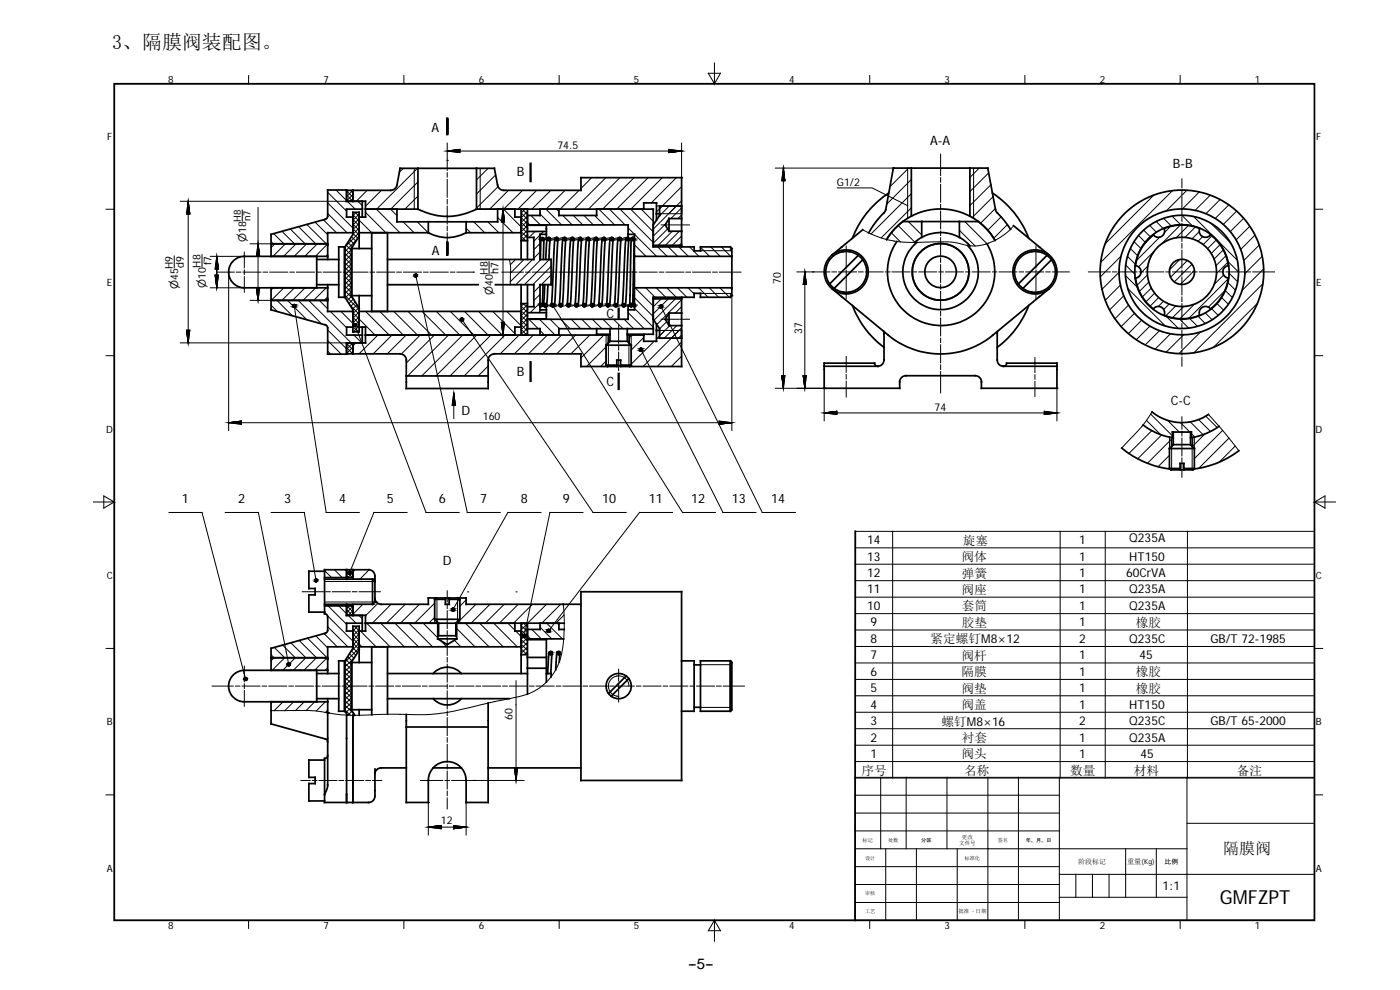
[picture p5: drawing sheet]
<svg xmlns="http://www.w3.org/2000/svg" width="297mm" height="210mm" viewBox="0 0 297 210" stroke-linecap="round" stroke-linejoin="round" font-family="sans-serif">
<defs><g id="words">
<text font-size="4.2" x="23.8" y="10.4">3、隔膜阀装配图。</text>
<text font-size="4.1" x="258.8" y="191.8">GMFZPT</text>
<text font-size="3.4" x="259.5" y="181.2">隔膜阀</text>
<text font-size="3.2" x="146.1" y="205.7">--5--</text>
<g font-size="2.7">
<text x="91.6" y="28.1">A</text>
<text x="197.3" y="30.8">A-A</text>
<text x="248.8" y="35.7">B-B</text>
<text x="109.7" y="37.4">B</text>
<text x="91.6" y="54">A</text>
<text x="128.7" y="67.5">C</text>
<text x="109.7" y="79.8">B</text>
<text x="128.7" y="82">C</text>
<text x="97.9" y="88">D</text>
<text x="248.4" y="85.9">C-C</text>
<text x="38.6" y="106.7">1</text>
<text x="50.5" y="106.7">2</text>
<text x="60.3" y="106.8">3</text>
<text x="72" y="106.8">4</text>
<text x="82.1" y="106.7">5</text>
<text x="93.1" y="106.8">6</text>
<text x="101.8" y="106.7">7</text>
<text x="110.5" y="106.7">8</text>
<text x="119.4" y="106.8">9</text>
<text x="127.7" y="106.8">10</text>
<text x="137.6" y="106.7">11</text>
<text x="146.6" y="106.8">12</text>
<text x="155.3" y="106.8">13</text>
<text x="163.6" y="106.8">14</text>
<text x="94" y="119.8">D</text>
<text x="204" y="119">阀体</text>
<text x="204.2" y="115.5">旋塞</text>
<text x="204" y="126">阀座</text>
<text x="204" y="122.5">弹簧</text>
<text x="204" y="129.5">套筒</text>
<text x="197.4" y="136.5">紧定螺钉M8×12</text>
<text x="204" y="133">胶垫</text>
<text x="241" y="133">橡胶</text>
<text x="204" y="140">阀杆</text>
<text x="204" y="143.4">隔膜</text>
<text x="241" y="143.4">橡胶</text>
<text x="204" y="146.9">阀垫</text>
<text x="241" y="146.9">橡胶</text>
<text x="199.7" y="153.9">螺钉M8×16</text>
<text x="204" y="150.4">阀盖</text>
<text x="204" y="160.9">阀头</text>
<text x="204" y="157.4">衬套</text>
<text x="182.8" y="164.4">序号</text>
<text x="204.5" y="164.4">名称</text>
<text x="227.1" y="164.4">数量</text>
<text x="240.6" y="164.4">材料</text>
<text x="262.4" y="164.4">备注</text>
</g>
<g font-size="2.6">
<text x="184" y="118.9">13</text>
<text x="184" y="115.4">14</text>
<text x="229" y="115.4">1</text>
<text x="229" y="118.9">1</text>
<text x="239.6" y="115">Q235A</text>
<text x="239.6" y="118.9">HT150</text>
<text x="184" y="125.9">11</text>
<text x="184" y="122.4">12</text>
<text x="229" y="122.4">1</text>
<text x="229" y="125.9">1</text>
<text x="238.9" y="122.4">60CrVA</text>
<text x="239.6" y="125.9">Q235A</text>
<text x="184" y="129.4">10</text>
<text x="229" y="129.4">1</text>
<text x="239.6" y="129.4">Q235A</text>
<text x="184.7" y="136.4">8</text>
<text x="184.7" y="132.9">9</text>
<text x="229" y="132.9">1</text>
<text x="229" y="136.4">2</text>
<text x="239.6" y="136.4">Q235C</text>
<text x="256.8" y="136.4">GB/T 72-1985</text>
<text x="184.7" y="139.9">7</text>
<text x="184.7" y="143.3">6</text>
<text x="229" y="143.3">1</text>
<text x="229" y="139.9">1</text>
<text x="241.7" y="139.9">45</text>
<text x="184.7" y="146.8">5</text>
<text x="229" y="146.8">1</text>
<text x="184.7" y="153.8">3</text>
<text x="184.7" y="150.3">4</text>
<text x="229" y="150.3">1</text>
<text x="229" y="153.8">2</text>
<text x="239.6" y="150.3">HT150</text>
<text x="239.6" y="153.8">Q235C</text>
<text x="256.8" y="153.8">GB/T 65-2000</text>
<text x="184.7" y="157.3">2</text>
<text x="184.7" y="160.8">1</text>
<text x="229" y="157.3">1</text>
<text x="229" y="160.8">1</text>
<text x="239.6" y="157.3">Q235A</text>
<text x="242" y="160.8">45</text>
<text x="246.6" y="188.8">1:1</text>
</g>
<g font-size="2.3">
<text x="118.3" y="31.5">74.5</text>
<text x="177.5" y="39.4">G1/2</text>
<text x="36.7" y="57" transform="rotate(-90 36.7 57)">H9</text>
<text x="39" y="56.8" transform="rotate(-90 39 56.8)">d9</text>
<text x="42.6" y="56.8" transform="rotate(-90 42.6 56.8)">H8</text>
<text x="44.9" y="56.3" transform="rotate(-90 44.9 56.3)">f7</text>
<text x="103.5" y="58.2" transform="rotate(-90 103.5 58.2)">H8</text>
<text x="105.8" y="58.1" transform="rotate(-90 105.8 58.1)">h7</text>
<text x="165.6" y="60.3" transform="rotate(-90 165.6 60.3)">70</text>
<text x="170.2" y="70.9" transform="rotate(-90 170.2 70.9)">37</text>
<text x="102.4" y="89.1">160</text>
<text x="198.3" y="87.1">74</text>
<text x="108.7" y="152.6" transform="rotate(-90 108.7 152.6)">60</text>
<text x="93.5" y="174.8">12</text>
</g>
<g font-size="2.2">
<text x="52.2" y="51.3" transform="rotate(-90 52.2 51.3)">⌀18</text>
<text x="37.8" y="61.3" transform="rotate(-90 37.8 61.3)">⌀45</text>
<text x="43.7" y="61" transform="rotate(-90 43.7 61)">⌀10</text>
<text x="104.6" y="62.5" transform="rotate(-90 104.6 62.5)">⌀40</text>
</g>
<g font-size="2.1">
<text x="35.7" y="17.6">8</text>
<text x="68.6" y="17.6">7</text>
<text x="101.6" y="17.6">6</text>
<text x="134.5" y="17.6">5</text>
<text x="167.4" y="17.6">4</text>
<text x="200.4" y="17.6">3</text>
<text x="233.3" y="17.6">2</text>
<text x="266.2" y="17.6">1</text>
<text x="22.7" y="29.6">F</text>
<text x="279.3" y="29.6">F</text>
<text x="51.1" y="47.1" transform="rotate(-90 51.1 47.1)">H8</text>
<text x="53.2" y="46.9" transform="rotate(-90 53.2 46.9)">n7</text>
<text x="22.7" y="60.7">E</text>
<text x="279.2" y="60.7">E</text>
<text x="22.6" y="91.8">D</text>
<text x="279.1" y="91.8">D</text>
<text x="22.6" y="122.8">C</text>
<text x="279.2" y="122.8">C</text>
<text x="22.7" y="153.9">B</text>
<text x="279.2" y="153.9">B</text>
<text x="22.6" y="184.9">A</text>
<text x="279.2" y="184.9">A</text>
<text x="35.7" y="197">8</text>
<text x="68.6" y="197">7</text>
<text x="101.6" y="197">6</text>
<text x="134.5" y="197">5</text>
<text x="167.4" y="197">4</text>
<text x="200.4" y="197">3</text>
<text x="233.3" y="197">2</text>
<text x="266.2" y="197">1</text>
</g>
<g font-size="1.5">
<text x="228.8" y="183.3">阶段标记</text>
<text x="239.1" y="183.3">重量(Kg)</text>
<text x="247" y="183.3">比例</text>
</g>
<g font-size="1.1">
<text x="183" y="178.6">标记</text>
<text x="188.4" y="178.6">处数</text>
<text x="195.4" y="178.6">分区</text>
<text x="203.5" y="179.2">文件号</text>
<text x="204.1" y="178">更改</text>
<text x="211.7" y="178.6">签名</text>
<text x="217.6" y="178.6">年、 月、 日</text>
<text x="183.5" y="182.4">设计</text>
<text x="204.6" y="182.4">标准化</text>
<text x="183.5" y="190">审核</text>
<text x="183.5" y="193.7">工艺</text>
<text x="203.3" y="193.8">批准 - 日期</text>
</g>
</g></defs>
<g fill="none" stroke="#000" stroke-width=".37">
<path d="M24.2 17.8h254.7v177.4h-254.7zM88.7 35.7v8.7M101.1 35.7v8.7M193.3 35.7v10.2M205.8 35.7v10.2M67.2 54.4v6.7M67.2 55h4.7M69.2 51.7l.3 .3M69.5 54.4h-17.7a3.3 3.3 0 0 0-3.3 3.3 3.3 3.3 0 0 0 3.3 3.4h17.7M69.5 51.7h-12M73.1 52.4l.1 .1M73.1 52.4v10.7"/>
<path d="M73.1 52.4h-1.2v10.7h1.2M73.5 40.4h9.4a1.37 1.37 0 0 0 1.3-1.1l.7-3.6h20l.7 3.6a1.32 1.32 0 0 0 1.3 1.1h16.3v-2.7h21.4v14.7M74.7 52.7v10M74.7 52.7h4.2M74.7 52.7l-.2 .1M74.9 49.4h-5.4v5.6M74.9 40.4v2.3M76.2 46h1.3v-3.3h-4v-2.4h-4v5.7l-.2 .3-11.8 3.4v4.7M76.2 49.4h14.7M76.2 52.7v-7.7h-1.3v4.7l-1.7 2.7v10.7l1.7 2.6v4.7h1.3v-7.7M76.2 50.1l-1.7 2.6v10l1.7 2.7M76.9 44.4h-3.4v1.6h1.4"/>
<path d="M76.9 42.7v3.3M78.9 49.4v16.7M82.2 49.4v16.7M84.2 44.4v2.7h21.4v-2.7M88.7 44.4l1.2 .5a13.1 13.1 0 0 0 11.2-.5M88.7 44.4h-11.2M90.9 49.4l.3 .1a8.4 8.4 0 0 0 7.7-.1M90.9 47.1v2.3M98.9 47.1v2.3M98.9 49.4h11.7M101.1 44.4h37.5v8h8.7v.8h1.3v-.8h6.3l.4 .3v10l-.4 .4h-6.3v-.9h-1.3v.9h-8.7v7.8h-5.5M109.2 44.4v1.6h1.4"/>
<path d="M110.6 44.4v10.6M110.6 51.1h1.3M111.9 44.4v10.6M111.9 47.8h4v2.9M111.9 47.7h21.4v2.7M111.9 49.1h4M111.9 50.4h1.3v4.6h-31M114.6 44.4v1.3h-2.7M114.6 50.4a.34 .34 0 0 1 0 .6M114.7 50.8l-.1 4.2M115.4 50.8l-.1 4.2M115.9 49.7h-1.3v5.3h2.3v5.4h-2.3v5.3h1.3"/>
<path d="M116.4 50.4a1.4 1.4 0 0 0-.5 1.5l-.1 3.1M116.7 50.9l-.3 4.1M118.1 50.4a.78 .78 0 0 0-.5 1l-.6 13.2M118.4 50.9l-.7 12.8a1.29 1.29 0 0 1-.3 1.3l-.1 .1M118.6 44.4v1.3h8v-1.3M119.8 50.4a.67 .67 0 0 0-.5 .9l-.7 13.3M120 50.9l-.6 12.8a1.21 1.21 0 0 1-.4 1.4h-.1M121.4 50.4a.67 .67 0 0 0-.4 .9l-.7 13.3M121.7 50.9l-.6 13a1.01 1.01 0 0 1-.4 1.2h-.1M123.1 50.4a.77 .77 0 0 0-.4 1l-.7 13.2M123.4 50.9l-.6 12.8a1.29 1.29 0 0 1-.4 1.3l-.1 .1M124.8 50.4a.67 .67 0 0 0-.5 .9l-.6 13.3"/>
<path d="M125.1 50.9l-.7 13a1.11 1.11 0 0 1-.4 1.2M126.5 50.4a.78 .78 0 0 0-.5 1l-.6 13.2M126.7 50.9l-.6 13a1.01 1.01 0 0 1-.4 1.2h-.1M128.1 50.4a.67 .67 0 0 0-.4 .9l-.7 13.3M128.4 50.9l-.6 12.8a1.21 1.21 0 0 1-.4 1.4h-.1M129.8 50.4a.67 .67 0 0 0-.4 .9l-.7 13.3M130.1 50.9l-.7 13a1.11 1.11 0 0 1-.4 1.2M131.5 50.4a.78 .78 0 0 0-.5 1l-.6 13.2M131.8 50.9l-.7 12.8a1.29 1.29 0 0 1-.4 1.3l-.1 .1M133.2 50.4a.67 .67 0 0 0-.5 .9l-.7 13.3M133.3 49.7h1.3v16h-1.3M133.4 50.9l-.6 12.8a1.21 1.21 0 0 1-.4 1.4h-.1"/>
<path d="M134.3 50.4h-.1a1.05 1.05 0 0 0-.3 1.2l-.3 13M134.4 57.7l-.1 6.1a1.19 1.19 0 0 1-.3 1.3h-.1M134.4 57.7h.2M134.4 57.7l-.1 6.9M134.6 50.8l-.2 6.9M134.6 54.4h20.7M136.6 44.4v-1.4h2.7v3.7M138.6 52h6M139.3 45.3h.6M141.9 49.1h2.7M141.9 46.4h2.7M141.9 46.4v2.7"/>
<path d="M141.9 46.4l-.8 1.3 .8 1.4M144.6 43.7h-4.7v2l-1.3 2M176.6 54.1a4.7 4.7 0 0 1 6.3 .4 4.7 4.7 0 0 1 0 6.4 4.7 4.7 0 0 1-6.3 .4M176.6 54.1a4.6 4.6 0 0 0 0 7.2M182.1 54.2l-6.1 6M183 48.7l-6.4 5.4M183 55.1l-6 6.1M188.5 40.9a20.1 20.1 0 0 0-7.7 9.6M190.3 51.2a11.4 11.4 0 0 0 9.1 17.9 11.4 11.4 0 0 0 10-17.4M193.3 45.9l1.3-.6a13.5 13.5 0 0 1 11.2 .6M194.5 51.4a8 8 0 0 0-1 11.5 8 8 0 0 0 11.4 .7 8 8 0 0 0 .4-11.5M195.5 47v3.3"/>
<path d="M203.5 50.3l1.2 .9 1.1 1M203.5 50.3a8.4 8.4 0 0 0-9.5 1.1M203.5 47v3.3M205.8 45.9a13.7 13.7 0 0 1 5.3 5.1 12.8 12.8 0 0 0-3.6-4h-16a12.5 12.5 0 0 0-3.4 3.8 13.6 13.6 0 0 1 5.2-4.9M210.5 40.9a19.7 19.7 0 0 1 7.7 9.6M214.4 48.6l-3.2-4-1.6-8.9h-20.1l-1.6 8.8-.3 .6a17 17 0 0 0-3.3 4.3M215 47.9l7.5 6.2M222.1 54.2l-6 6M222.5 54.1a4.7 4.7 0 0 0-6.3 .4 4.7 4.7 0 0 0 0 6.4 4.7 4.7 0 0 0 6.3 .4M222.5 54.1a4.7 4.7 0 0 1 0 7.2M223.1 55.1l-6.1 6.1M243.6 50.8l1.1-1a1.34 1.34 0 0 0 1.7 .4 1.34 1.34 0 0 0 .6-1.7 10.1 10.1 0 0 1 7.5 0 1.34 1.34 0 0 0 .6 1.7 1.34 1.34 0 0 0 1.7-.4 10 10 0 0 1 3.8 6.5 1.34 1.34 0 0 0-1.2 1.4 1.34 1.34 0 0 0 1.2 1.3 10.1 10.1 0 0 1-3.8 6.6 1.33 1.33 0 0 0-1.7-.4 1.33 1.33 0 0 0-.6 1.7 9.8 9.8 0 0 1-7.5 0 1.33 1.33 0 0 0-.6-1.7 1.33 1.33 0 0 0-1.7 .4 10 10 0 0 1-3.8-6.6 1.34 1.34 0 0 0 1.2-1.3 1.34 1.34 0 0 0-1.2-1.4 10.1 10.1 0 0 1 2.7-5.5z"/>
<path d="M57.5 61.1v4.6l11.8 3.4 .2 .3v5.7h4v-2.4h4v-3.3h-1.3M67.2 60.4h4.7M69.5 60.4v5.7h5.4M69.5 63.4l-.3 .3M69.5 63.7h-12M73.2 62.9l-.1 .2M73.5 75.1h11.4a1.34 1.34 0 0 1 1.3 1.3v6h17.4v-6a1.34 1.34 0 0 1 1.3-1.3h18.3v2.6h7.7v-.2M74.5 62.6l.2 .1M74.7 62.7h4.2M74.9 69.4h-1.4v1.7h3.4M74.9 72.7v2.4M76.2 66.1h34.4"/>
<path d="M76.9 69.4v3.3M82.2 60.4h19.2M86.2 79.8h17.4M105.1 60.4h8.1v4.7h-1.3M110.6 64.4h1.3M110.6 60.4v10.7M110.6 69.4h-1.4v1.7M111.9 69.7h2.7v1.4M111.9 60.4v10.7M111.9 66.3h4M114.6 64.4a.34 .34 0 0 1 .5 .3 .34 .34 0 0 1-.5 .3M115.2 60.4l-.1 4.3"/>
<path d="M115.6 60.4l-.3 4.2M115.9 64.7v3h-4M116.2 60.4l-.3 4.5v-.3M126.6 69.7v1.2h2.8M128.6 77.5l.3 .2M128.6 77.5h2.3M128.6 73.2h5.3M128.6 73.2v4.3M129 71.1h-51.5M129 71.1v1.7M129.4 72.4h3.7M129.4 69.7v2.7"/>
<path d="M129.4 72.4l-.8 .8M129.4 71l-.4 .1M130.9 77.5v-1.1h.8v1.1M130.9 77.6h.8M131.7 77.5h2.2M133.1 69.7v2.7M133.1 72.4l.8 .8M133.1 71l.4 .1M133.3 64.7v3h-21.4M133.5 71.1h3.1M133.5 71.1v1.7M133.9 73.2v4.3"/>
<path d="M133.9 77.5l-.3 .2M134.6 61.1h20.7M134.6 64.4a.33 .33 0 0 0-.3 .3 .33 .33 0 0 0 .3 .4M138.6 63.4h6M138.6 69.7h-20v1.4M138.6 67.7l1.3 2v2h4.7M139.3 68.7v3.7h-2.7v-1.5M139.3 70.1h.6M141.9 69.1h2.7M141.9 66.4h2.7M141.9 66.4v2.7M141.9 66.4l-.8 1.3 .8 1.4"/>
<path d="M144.6 63.1v14.6h-12.9v-.2M174.9 77.7h11.4M180.8 64.8a19.8 19.8 0 0 0 6.7 8.9M187.4 70.3l.1 6.1a1.14 1.14 0 0 1-.6 1.1 1.14 1.14 0 0 1-1.3-.2l-.1-.3h-10.6v5.4h16v-1.4a1.34 1.34 0 0 1 1.3-1.3h14.7a1.34 1.34 0 0 1 1.3 1.3v1.4h16v-5.4h-10.6a.98 .98 0 0 1-1.1 .7 .98 .98 0 0 1-.8-.8v-6.6M212.8 77.7h11.4M218.2 64.8a20 20 0 0 1-6.6 8.9M222.5 61.3l-11.9 9.8a17.4 17.4 0 0 1-22.2 0l-11.8-9.8M238 95.1a20 20 0 0 0 10.2 4.4M242.5 90.1a13.2 13.2 0 0 0 6.4 2.8M244.4 87.4a9.9 9.9 0 0 0 12 .5M248.1 99.4l.3 .3h4.7l.3-.3M248.1 99.4h2.2"/>
<path d="M248.1 95.2v4.2M248.1 95.2h5.3M248.5 92.8v1.9M248.9 91.7v2.6h3.7M249 94.3l-.9 .9M250.3 99.4v.3M250.3 99.4v-1.1h.9v1.1M251.2 99.4v.3M251.2 99.4h2.2M252.6 94.3l.8 .9M252.6 91.7v2.6M252.7 92.8v-1.1h-4v1.1"/>
<path d="M253 92.8v1.9M253.4 95.2v4.2M258.6 90.4a13.4 13.4 0 0 1-6 2.5M262.8 95.6a19.8 19.8 0 0 1-9.5 3.9M181.5 112.7l-.1 82.5M57.5 139.5h12M68.9 122.5h6M68.9 128.5h6M68.9 122.9h10.1M68.9 128.2h10.1M68.9 121.2h-3.4v3.6h1.4v1.4h-1.4v3.7h3.4M69.2 139.5l.3 .4"/>
<path d="M73.5 120.9v2M73.5 128.2v2.3h4v3.4h-1.3M74.9 120.9v2M74.9 128.2v2.3M74.9 137.2h-5.4v5.7M76.2 137.2h34.4M76.2 137.9l-1.7 2.6v10.1l.8 1.2M76.9 132.2h-3.4v1.7h1.4M76.9 130.5v3.4M77.5 132.2h15.4M78.9 137.2v14.4M79 128.2l.5-.5v-5.5a1.34 1.34 0 0 0-1.3-1.3h-9.3v9.3a.67 .67 0 0 1 .6 .7v2.9l-.3 .4-11.7 3.3v4.7"/>
<path d="M79 122.9l.5 .5M79 122.9v5.3M79.5 127.8h.4M79.5 123.3h.1M79.5 126.9l.4 .9M79.9 127.8l1 .4h10v-1.3h8v1.3h24.3M82.2 137.2v14.3M92.2 127.1h2.3M92.2 131.4h5.3M92.2 127.1v4.3M92.2 131.4l.8 .8M92.5 126.9l-.3 .2"/>
<path d="M92.7 131.8v.4M92.9 135.5h4M92.9 132.2h.1M92.9 132.2v3.3M93 132.2h3.7M93 132.2v2.7h3.7v-2.7M94.5 126.9v.2M94.5 127.1v1.1h.8v-1.1M95.3 127.1h2.2M95.3 126.9v.2M96.9 132.2h22.8M96.9 132.2v3.3"/>
<path d="M96.9 135.5l-2 1.2-2-1.2M96.9 132.2h-.2M97.1 131.8v.4M97.3 126.9l.2 .2M97.5 131.4l-.8 .8M97.5 127.1v4.3M109.2 132.2v1.7h1.4M110.6 138.9h1.3M110.6 132.2v10.7M111.9 132.2v15.1M111.9 139.5h4M111.9 135.5h7.7"/>
<path d="M111.9 135.7h4v9M114.6 132.2v1.3h-2.7M116.8 138.2a.87 .87 0 0 0-.4 1.1l-.2 3.6M117.1 138.7l-.2 4.2M118.5 138.2a.84 .84 0 0 0-.4 1.1l-.2 2.8M118.6 132.2v1.3h1.1M118.8 138.7l-.2 1.7M123.2 125.5h21.4v40.1h-21.4zM57.5 148.9v4.7l11.6 3.2 .4 .6M67.2 142.2v6.7M67.2 148.2h4.7M67.2 142.9h4.7"/>
<path d="M69.5 148.2v18.6l-.6 1.7M69.5 142.2h-17.7a3.3 3.3 0 0 0-3.3 3.3 3.3 3.3 0 0 0 3.3 3.4h17.7M73.1 140.2l.1 .1M73.1 140.2v10.7M73.1 140.2h-1.2v10.7h1.2M73.2 150.8l-.1 .1M73.5 151.7v18.5M74.5 150.4l.2 .2M74.7 140.5h4.2M74.7 150.6h4.2M74.7 140.5v10.1M74.7 140.5l-.2 .2"/>
<path d="M74.9 151.8v18.4M76.2 140.5v-7.6h-1.3v4.6l-1.7 2.7v10.7l.5 .8M76.2 150.6v1.1M82.2 148.2h25.8M82.2 142.9h29.7M86.2 154.2h17.4M91.9 148.2a4 4 0 0 0 6 0M91.9 142.9a4 4 0 0 1 6 0M103.6 149.1v21.1h-4.7v-4.6a4 4 0 0 0-4-4 4 4 0 0 0-4 4v4.6h-4.7v-18.6M111.9 141.8h4M115.9 142.9h1v.7M132.8 143.4l-3.7 3.7"/>
<path d="M133.4 144l-3.7 3.7M144.6 140.2h2.7v10.7h-2.7M147.3 141.1h1.3M147.3 150h1.3M154.9 140.2l.4 .3v10.1l-.4 .3M154.9 140.2h-6.3v10.7h6.3M154.9 140.2v10.7M68.9 161.2h-3.4v3.7h1.4v1.3h-1.4v3.7h3.4M69.5 160.2a.67 .67 0 0 1-.6 .7v9.3h9.3a1.34 1.34 0 0 0 1.3-1.3v-5.8M86.2 162.9h-5.3a1.31 1.31 0 0 0-1.4 1.2M91.9 162.9h6M103.6 162.9h19.6"/>
<circle cx="115.1" cy="50.7" r=".33"/>
<circle cx="116.4" cy="50.7" r=".33"/>
<circle cx="118.1" cy="50.7" r=".33"/>
<circle cx="119.8" cy="50.7" r=".33"/>
<circle cx="121.5" cy="50.7" r=".33"/>
<circle cx="123.1" cy="50.7" r=".33"/>
<circle cx="124.8" cy="50.7" r=".33"/>
<circle cx="126.5" cy="50.7" r=".33"/>
<circle cx="128.1" cy="50.7" r=".33"/>
<circle cx="129.8" cy="50.7" r=".33"/>
<circle cx="131.5" cy="50.7" r=".33"/>
<circle cx="133.1" cy="50.7" r=".33"/>
<circle cx="134.3" cy="50.7" r=".34"/>
<circle cx="179.5" cy="57.7" r="4.3"/>
<circle cx="199.5" cy="57.7" r="3.3"/>
<circle cx="199.5" cy="57.7" r="6"/>
<circle cx="219.6" cy="57.7" r="4.3"/>
<circle cx="250.7" cy="57.7" r="2.67"/>
<circle cx="250.7" cy="57.7" r="12"/>
<circle cx="250.7" cy="57.7" r="7.3"/>
<circle cx="250.7" cy="57.7" r="13.4"/>
<circle cx="250.8" cy="57.7" r="17.4"/>
<circle cx="250.8" cy="57.7" r="10"/>
<circle cx="115.6" cy="64.7" r=".32"/>
<circle cx="117.3" cy="64.7" r=".33"/>
<circle cx="118.9" cy="64.7" r=".33"/>
<circle cx="120.6" cy="64.7" r=".33"/>
<circle cx="122.3" cy="64.7" r=".33"/>
<circle cx="123.9" cy="64.7" r=".33"/>
<circle cx="125.6" cy="64.7" r=".33"/>
<circle cx="127.3" cy="64.7" r=".33"/>
<circle cx="129" cy="64.7" r=".33"/>
<circle cx="130.6" cy="64.7" r=".33"/>
<circle cx="132.3" cy="64.7" r=".33"/>
<circle cx="133.9" cy="64.7" r=".33"/>
<circle cx="116.8" cy="138.5" r=".33"/>
<circle cx="118.5" cy="138.5" r=".33"/>
<circle cx="131.2" cy="145.6" r="2.66"/>
</g>
<g fill="none" stroke="#000" stroke-width=".21">
<path d="M24.2 17.8h254.7v177.4h-254.7zM52.7 16v1.8M85.7 16v1.8M118.6 16v1.8M151.6 13.3v4.5l-1.3-2.3h2.5l-1.2 2.3M184.5 16v1.8M217.4 16v1.8M250.4 16v1.8M85.6 35.7l-.9 .9M87.9 35.7v8.7M88.6 35.7l-8.7 8.7M88.7 38.6l-5.8 5.8"/>
<path d="M94.9 34h.1M94.9 30.4v5.7M94.9 36.6v1M94.9 38.1v3.7M94.9 32l2.6-.3v.7v-.7zM94.9 32l2.6-.3v.7zM94.9 32h49.7M101.9 35.7v8.7M103.6 35.7l-2.5 2.5M105.1 37.1l-4 4.1M105.7 39.6l-4.6 4.5M125.5 37.7l-2.3 2.3"/>
<path d="M128.5 37.7l-6.6 6.7M131.5 37.7l-6.7 6.7M134.5 37.7l-6.7 6.7M137.5 37.7l-6.7 6.7M140.5 37.7l-6.7 6.7 4.8 4.8M141.9 31.7l2.7 .3-2.7 .4zM141.9 31.7v.7l2.7-.4-2.7 .4zM143.5 37.7l-5.3 5.3M144.6 37.7h.1M144.6 32h.1M144.6 30.4v7.3M144.6 39.6l-5.3 5.3"/>
<path d="M164.5 35.7h25M166.2 35.7l.3 2.6h-.6h.6zM166.2 35.7l.3 2.6h-.6zM166.2 35.7h.1M166.2 35.7v46.7M177.6 39.9h7.4l7.6 3.7M189.5 35.7h.1M189.8 35.7l-.3 .3M192.6 35.7v10.6M192.8 35.7l-4 3.9M193.3 38.1l-5.2 5.2M199.6 32.7v4.5"/>
<path d="M199.6 37.7v.9M199.6 39.1v3.8M206.5 35.7v10.6M207.7 35.7l-1.9 1.9M209.8 36.7l-4 3.9M210.2 39.2l-4.4 4.4M250.7 37.9v1.9M22.5 44.4h1.7M37 54.3v2.5M38.3 42.7h36.6M39.9 42.7v30M39.9 42.7l.4 2.7h-.7h.7z"/>
<path d="M39.9 42.7l.4 2.7h-.7zM42.9 54v2.6M44.6 54.4h7.2M45.6 58.4h.7h-.7l.4 2.7zM45.6 58.4h.7l-.3 2.7zM46 54.4v6.7M46 54.4l.3 2.6h-.7h.7zM46 54.4l.3 2.6h-.7zM46.2 57.7h3.5M48.5 57.7h.1M48.5 57.7v33.6M50.1 57.7h1"/>
<path d="M51.4 44.6v2.3M51.6 57.7h3.8M51.8 53.5v3.3M51.8 57.3v.9M51.8 58.7v3.3M53.1 51.7h4.4M54.7 51.7l.4 2.7h-.7h.7zM54.7 51.7l.4 2.7h-.7zM54.7 44v19.7M55.8 57.7h1M57.2 57.7h3.8M57.5 51.3l.5 .4"/>
<path d="M57.5 51.7h.1M58.1 49.6l2.1 2.1M58.3 51.7l-.8 .8M59.8 49.1l2.7 2.6M60.6 51.7l-2.7 2.7M61.5 57.7h.9M61.6 48.6l3.1 3.1M62.8 51.7l-2.7 2.7M62.9 57.7h3.8M63.4 48.1l3.6 3.6M65.1 51.7l-2.7 2.7M65.1 47.6l4.1 4.1"/>
<path d="M66.9 47.1l2.6 2.7M67.2 57.7h.9M67.3 51.7l-2.7 2.7M68.6 57.7h3.8M68.6 46.6l2.8 2.8M69.4 51.9l-2.5 2.5M69.5 40.8l4 4M69.5 54l-.4 .4M69.5 45.3l4.1 4.1M69.5 43l5.4 5.4M71.3 40.3l2.2 2.3M72.8 57.7h1"/>
<path d="M73.2 59.7l1.3 1.4M73.2 58.7l1.3 1.4M73.2 57.7l1.3 1.4M73.2 56.8l1.3 1.3M73.2 55.8l1.3 1.3M73.2 54.8l1.3 1.3M73.2 53.8l1.3 1.3M73.2 52.8l1.3 1.3M73.4 52l1.1 1.1M73.5 42.3l.4 .4M73.5 41.4l1.3 1.3M73.5 40.5l1.4 1.3"/>
<path d="M73.7 42.7l1.7 1.7M73.8 51.4l1 1M74 40.4l-.5 .4M74.2 50.8l.9 1M74.3 57.7h3.8M74.3 40.4l.6 .5M74.5 53l-1.3 1.3M74.5 54l-1.3 1.3M74.5 55l-1.3 1.3M74.5 56l-1.3 1.3M74.5 57l-1.3 1.3M74.5 58l-1.3 1.3"/>
<path d="M74.5 59l-1.3 1.3M74.5 59.9l-1.3 1.4M74.6 50.2l.9 1M74.8 46l.1 .1M74.9 48.5l1.3 1.4M74.9 47.5l1.3 1.4M74.9 46.5l1.3 1.4M74.9 45.6l1.3 1.3M74.9 41.3l-1.4 1.3M74.9 49.5l1 1M74.9 42.2l-.6 .5M74.9 42.7h.1"/>
<path d="M74.9 40.4l-1.4 1.3M75.3 45l.9 .9M75.6 45l-.7 .8M75.7 50.9l-2.5 2.5M75.9 42.7l1 .9M76.2 46.7l2.7 2.7M76.2 49.4l-3 3M76.2 45.4l-1.3 1.3M76.2 46.4l-1.3 1.3M76.2 47.4l-1.3 1.3M76.2 48.4l-1.3 1.3M77.5 45l4.4 4.4"/>
<path d="M77.9 40.4l-2.3 2.3M78.5 57.7h1M79.8 44.4l5.1 5M79.9 57.7h3.8M80.9 40.4l-3.4 3.4M82.8 44.4l1.4 1.3M84.2 57.7h.9M85.5 47.1l2.4 2.3M85.6 57.7h3.8M87.9 58.4h.6zM87.9 58.4l.6 .1zM87.9 58.5l.6 .1z"/>
<path d="M87.9 58.5h.6zM87.9 58.3h.6zM87.9 58.3l.6 .1zM87.9 58.6l.5 .1zM87.9 58.6h.6zM88 58.2l.5 .1zM88 58.7h.4zM88 58.2h.4zM88 58.7l.3 .1zM88.1 58.1l.3 .1zM88.1 58.8h.1M88.2 58.1h.1"/>
<path d="M88.2 58.4l10.9 50.3h7M88.5 47.1l2.3 2.3M88.7 41.6l-2.8 2.8M89.9 57.7h.9M91.3 57.7h3.8M94.9 42.3v1M94.9 43.7v3.8M94.9 48v.9M94.9 49.4v2.1M95.5 57.7h1M97 57.7h3.6M98.9 48.4l.9 1"/>
<path d="M100.5 47.1l2.3 2.3M101.1 44.4h.1M101.1 44.4h7.3M103.5 47.1l2.3 2.3M103.8 55.5v2.6M105.6 46.1l3.2 3.3M106.5 57.7h4.5M106.7 44.4v26.7M106.7 44.4l.3 2.7h-.6h.6zM106.7 44.4l.3 2.7h-.6zM106.8 44.4l5.1 5.1M107.9 40.4l-4 4"/>
<path d="M108.1 55l.2 1.7v3.7M109.4 55l-1.1 1.1M110.6 50.1l.9 1M110.6 49.1l1.3 1.3M110.6 47.1l1.3 1.4M110.6 46.1l1.3 1.4M110.6 45.2l1.3 1.3M110.8 44.4l1.1 1.1M110.9 40.4l-4 4M111.2 55l-2.9 2.9M111.4 44.4l-.8 .8M111.5 57.7h1"/>
<path d="M111.8 44.4l.1 .1M111.9 49.8l-1.2 1.3M111.9 50.8l-.2 .3M111.9 44.9l-1.3 1.3M111.9 45.9l-1.3 1.3M111.9 46.9l-1.3 1.3M111.9 47.8l-1.3 1.4M111.9 48.8l-1.3 1.4M111.9 47.2l.5 .5M112.6 45.7l2 2M112.9 57.7h3.8M113 55l-4.7 4.8"/>
<path d="M113.5 49.1l-1.3 1.3M113.9 40.4l-4 4M114.3 50.7h3.8M114.6 45.4l2.3 2.3M114.6 49.9l-1.4 1.3M114.6 51.6l-1.4 1.4M114.6 53.5l-1.4 1.3M114.6 50.4h.1M114.6 50.5l.1 .1zM114.6 50.6l.1 .2h-.1zM114.6 50.6h.1v.2zM114.6 51h.1"/>
<path d="M114.6 50.8v.2zM114.6 50.8h.1l-.1 .2zM114.7 50.7l.6 .3h-.5zM114.7 50.7h.7l-.1 .3zM114.8 55l-5.4 5.4M114.8 50.5h.5zM114.8 50.5l.6 .2h-.7zM114.8 50.5h.5l.1 .2zM114.8 51h.4zM114.8 51h.5zM115 50.4l.3 .1zM115 51h.2z"/>
<path d="M115 50.4h.2zM115.3 49.1l-.6 .6M115.8 44.4l3.3 3.3M116.1 50.7h.7zM116.1 50.7l.6 .1h-.6zM116.1 50.7h.7l-.1 .1zM116.1 50.6h.6zM116.1 50.6l.7 .1h-.7zM116.1 50.6h.6l.1 .1zM116.1 50.8h.6zM116.1 50.8l.6 .2zM116.1 50.8h.6v.2z"/>
<path d="M116.2 50.5h.5zM116.2 50.5l.5 .1h-.6zM116.2 50.5l.5 .1zM116.2 51h.5zM116.2 51h.3zM116.3 50.4h.2zM116.3 50.4l.4 .1zM116.3 51h.2zM116.6 55l-5.4 5.4M116.9 40.4l-4 4M116.9 56.5l-3.9 3.9M116.9 58.3l-2.1 2.1"/>
<path d="M117.2 57.7h.9M117.8 50.7h.6zM117.8 50.7l.6 .1h-.6zM117.8 50.7h.6v.1zM117.8 50.6h.6zM117.8 50.6l.6 .1h-.6zM117.8 50.6h.6v.1zM117.8 50.8h.6zM117.8 50.8l.5 .2zM117.8 50.8h.6l-.1 .2zM117.9 50.5h.4zM117.9 50.5l.5 .1h-.6z"/>
<path d="M117.9 50.5l.5 .1zM117.9 51h.4zM117.9 51h.3zM118 50.4h.2zM118 50.4l.3 .1zM118 51h.2zM118.1 44.4l.5 .5M118.6 50.7h.9M118.6 57.7h3.8M119.4 45.7l2 2M119.4 50.7h.7zM119.4 50.7l.7 .1h-.6z"/>
<path d="M119.4 50.7h.7v.1zM119.5 50.6h.6zM119.5 50.6l.6 .1h-.7zM119.5 50.6h.6v.1zM119.5 50.8h.6zM119.5 50.8l.5 .2zM119.5 50.8h.6l-.1 .2zM119.5 50.5h.5zM119.5 50.5l.6 .1h-.6zM119.5 50.5l.6 .1zM119.5 51h.5zM119.5 51h.4z"/>
<path d="M119.7 50.4h.2zM119.7 50.4l.3 .1zM119.7 51h.2zM119.9 40.4l-4 4M120 50.7h3.8M121.1 50.7h.7zM121.1 50.7l.7 .1h-.7zM121.1 50.7h.7v.1zM121.1 50.6h.7zM121.1 50.6l.7 .1h-.7zM121.1 50.6h.7v.1zM121.1 50.8h.7z"/>
<path d="M121.1 50.8l.6 .2zM121.1 50.8h.7l-.1 .2zM121.2 50.5h.5zM121.2 50.5l.6 .1h-.7zM121.2 50.5l.6 .1zM121.2 51h.5zM121.2 51h.4zM121.3 50.4h.3zM121.3 50.4l.4 .1zM121.3 51h.3zM121.6 45.7l2 2M122.8 50.7h.6z"/>
<path d="M122.8 50.7l.6 .1h-.6zM122.8 50.7h.6v.1zM122.8 50.6h.6zM122.8 50.6l.6 .1h-.6zM122.8 50.6h.6v.1zM122.8 50.8h.6zM122.8 50.8l.5 .2zM122.8 50.8h.6l-.1 .2zM122.9 40.4l-4.1 4M122.9 57.7h.9M122.9 50.5h.4zM122.9 50.5l.5 .1h-.6z"/>
<path d="M122.9 50.5l.5 .1zM122.9 51h.4zM122.9 51h.3zM123 50.4h.2zM123 50.4l.3 .1zM123 51h.2zM123.9 45.7l2 2M124.3 50.7h.9M124.3 57.7h3.7M124.4 50.7h.7zM124.4 50.7l.7 .1h-.6zM124.4 50.7h.7v.1z"/>
<path d="M124.5 50.6h.6zM124.5 50.6l.6 .1h-.7zM124.5 50.6h.6v.1zM124.5 50.8h.6zM124.5 50.8l.5 .2zM124.5 50.8h.6l-.1 .2zM124.5 50.5h.5zM124.5 50.5l.6 .1h-.6zM124.5 50.5l.6 .1zM124.5 51h.5zM124.5 51h.4zM124.7 50.4h.2z"/>
<path d="M124.7 50.4l.3 .1zM124.7 51h.2zM125.7 50.7h3.8M126.1 45.7l2 2M126.1 50.7h.7zM126.1 50.7l.7 .1h-.6zM126.1 50.7h.7v.1zM126.2 50.6h.6zM126.2 50.6l.6 .1h-.7zM126.2 50.6h.6v.1zM126.2 50.8h.6zM126.2 50.8l.5 .2z"/>
<path d="M126.2 50.8h.6l-.1 .2zM126.2 50.5h.5zM126.2 50.5l.6 .1h-.6zM126.2 50.5l.6 .1zM126.2 51h.5zM126.2 51h.4zM126.3 50.4h.3zM126.3 50.4l.4 .1zM126.3 51h.3zM127 44.4l3.4 3.3M127.8 50.7h.7zM127.8 50.7l.6 .1h-.6z"/>
<path d="M127.8 50.7h.7l-.1 .1zM127.8 50.6h.6zM127.8 50.6l.7 .1h-.7zM127.8 50.6h.6l.1 .1zM127.8 50.8h.6zM127.8 50.8l.6 .2zM127.8 50.8h.6v.2zM127.9 50.5h.5zM127.9 50.5l.5 .1h-.6zM127.9 50.5l.5 .1zM127.9 51h.5zM127.9 51h.4z"/>
<path d="M128 50.4h.3zM128 50.4l.4 .1zM128 51h.3zM128.5 57.7h1M129.3 44.4l3.3 3.3M129.5 50.7h.6zM129.5 50.7l.6 .1h-.6zM129.5 50.7h.6v.1zM129.5 50.6h.6zM129.5 50.6l.6 .1h-.6zM129.5 50.6h.6v.1zM129.5 50.8h.6z"/>
<path d="M129.5 50.8l.5 .2zM129.5 50.8h.6l-.1 .2zM129.6 50.5h.4zM129.6 50.5l.5 .1h-.6zM129.6 50.5l.5 .1zM129.6 51h.4zM129.6 51h.3zM129.7 50.4h.2zM129.7 50.4l.3 .1zM129.7 51h.2zM129.9 50.7h1M129.9 57.7h3.8"/>
<path d="M131.1 50.7h.7zM131.1 50.7l.7 .1h-.6zM131.1 50.7h.7v.1zM131.2 50.6h.6zM131.2 50.6l.6 .1h-.7zM131.2 50.6h.6v.1zM131.2 50.8h.6zM131.2 50.8l.5 .2zM131.2 50.8h.6l-.1 .2zM131.2 50.5h.5zM131.2 50.5l.6 .1h-.6zM131.2 50.5l.6 .1z"/>
<path d="M131.2 51h.5zM131.2 51h.4zM131.3 50.4h.3zM131.3 50.4l.4 .1zM131.3 51h.3zM131.3 50.7h3.8M131.5 44.4l7.1 7M132.8 50.7h.7zM132.8 50.7l.6 .1h-.6zM132.8 50.7h.7l-.1 .1zM132.8 50.6h.6zM132.8 50.6l.7 .1h-.7z"/>
<path d="M132.8 50.6h.6l.1 .1zM132.8 50.8h.6zM132.8 50.8l.6 .2zM132.8 50.8h.6v.2zM132.9 50.5h.5zM132.9 50.5l.5 .1h-.6zM132.9 50.5l.5 .1zM132.9 51h.5zM132.9 51h.4zM133 50.4h.3zM133 50.4l.4 .1zM133 51h.3z"/>
<path d="M133.3 48.3l6 6.1M133.9 50.6h.7zM133.9 50.6l.7 .1zM133.9 50.7h.7zM133.9 50.7l.7 .1zM133.9 50.8l.6 .1h-.5zM133.9 50.8h.7l-.1 .1zM134 50.6h.6zM134 50.9h.5zM134 50.9l.4 .1zM134 50.5l.5 .1h-.5zM134 50.5l.5 .1z"/>
<path d="M134.1 50.4h.3zM134.1 50.4l.4 .1zM134.2 51h.1M134.2 50.4h.2zM134.2 57.7h.9M134.6 51.9l2.4 2.5M134.6 54.2l.2 .2M135.6 57.7h3.8M136 44.4l2.6 2.5M138.3 44.4l.3 .3M139.3 43.7h5.3M139.5 52.4l2 2"/>
<path d="M139.9 57.7h.9M139.9 45.3h4.7M140.3 47.7h1.4M141.3 57.7h3.8M141.3 47.4l-2.7 2.7M141.6 48.6l-3 3M141.8 52.4l2 2M141.9 47.7h.4M142 43.7l-2.2 2.2M142.5 47.7h1.6M142.6 49.1l-3 2.9M144 52.4l2 2"/>
<path d="M144.1 49.1l-3 2.9M144.3 47.7h.3M144.6 45.6l-.8 .8M144.6 44.1l-2.3 2.3M144.6 51.6l-.5 .4M144.6 50.1l-2 1.9M144.6 42.6l-6 6M144.8 47.7h1.5M145.5 57.7h1M146.3 52.4l2 2M146.9 57.7h3.8M148.6 52.5l1.9 1.9"/>
<path d="M150.8 52.4l2 2M151.2 57.7h1M152.6 57.7h4.6M153 52.4l2 2M154.9 52.4v.8h-6.3M169.1 57.7h6.9M170.7 57.7h.1M170.7 57.7v24.7M170.7 57.7l.4 2.6h-.7h.7zM170.7 57.7l.4 2.6h-.7zM172.5 57.7h.1M176.5 57.7h.9"/>
<path d="M177.9 57.7h3.8M179.5 52.2v4.7M179.5 57.3v1M179.5 58.7v4.7M182.2 57.7h.9M183.6 57.7h3.8M187.8 57.7h1M189.1 49.4l1.9 1.9M189.3 57.7h3.7M190.5 47.8l3.6 3.6M192.7 47l2.8 2.8M193.3 41.1l-8.5 8.5"/>
<path d="M193.3 44.1l-6.4 6.4M193.5 57.7h1M194.9 57.7h3.8M199.2 57.7h.9M199.6 43.4v.9M199.6 44.8v3.8M199.6 49v1M199.6 50.4v3.8M199.6 54.7v1M199.6 56.1v3.8M200.6 57.7h3.8M203.5 48.9l3.4 3.3"/>
<path d="M204.7 47l4.7 4.7M204.9 57.7h.9M206.3 57.7h3.7M208.2 47.5l1.5 1.5M210.5 57.7h1M210.7 41.7l-4.4 4.4M211.1 44.2l-3.1 3.2M212 57.7h3.7M212.4 46l-2.8 2.8M213.7 47.7l-2.9 2.8M215 47.9a10.7 10.7 0 0 1-10.9 3.9l-2.2-.4h-4.8a25.6 25.6 0 0 1-10.2-.9l-3.9-1.8M216.2 57.7h.9"/>
<path d="M217.6 57.7h3.8M219.8 52.2v4.7M219.8 57.3v1M219.8 58.7v4.7M221.9 57.7h.9M223.3 57.7h3.5M230.9 57.7h4.6M236 57.7h.9M237.4 57.7h3.8M237.4 57.8l-3.6 3.6M237.8 54.3l-4.4 4.4M238.8 58.4l2.5 2.6"/>
<path d="M238.8 56.2l2 2M239.2 54.4l1.7 1.6M239.8 52.7l1.5 1.6M240.6 51.3l1.5 1.4M241 59l-.1 .1M241.5 50l1.5 1.4M241.7 57.7h.9M242.6 48.8l1.4 1.4M243.1 57.7h3.8M243.4 58.3l-2.2 2.2M243.5 56.4l-1.4 1.5M243.7 59.8l-2 2"/>
<path d="M243.9 47.8l1.4 1.5M244.7 49.9l-2.1 2M244.8 41.4l-10.3 10.3M244.8 53.3l-3.3 3.3M245.3 47l1.5 1.5M246 50.3l-4.9 5M246.9 46.3l1.6 1.6M247.3 57.7h1M248.3 48l-1.3 1.3M248.7 45.9l1.8 1.8M248.7 40.5l-15.2 15.2M248.8 57.7h3.8"/>
<path d="M250.3 55l-2.2 2.2M250.4 47.7l-4 4.1M250.7 45.7l2.3 2.2M250.7 40.3v1M250.7 41.7v3.8M250.7 46v1M250.7 47.4v3.8M250.7 51.7v.9M250.7 53.1v3.8M250.7 57.3v1M250.7 58.8v3.7M251.8 40.4l-4.4 4.4"/>
<path d="M251.9 55.3l-3.6 3.5M252.1 47.8l-2.6 2.6M252.9 56.1l-3.8 3.7M253 57.7h1M253.2 45.9l9.3 9.3M253.4 57.3l-3 3M253.6 48.2l-2.2 2.2M254.4 57.7h3.8M254.4 49.1l-1.5 1.5M254.4 40.7l-3.6 3.6M255.1 50.2l-.9 1M256.8 41.4l-3.3 3.2"/>
<path d="M256.9 47.4l4.2 4.1M257.1 50l-1.8 1.9M258 50.9l-1.8 1.8M258.7 57.7h.9M258.8 51.9l-1.8 1.9M258.8 42.3l-3 3M259.5 53l-1.9 2M259.6 58.3l-2 2M260.1 54.3l-2.1 2.1M260.1 57.7h3.8M260.5 55.7l-2.4 2.3M260.5 60l1.6 1.6"/>
<path d="M260.5 55.5l2.2 2.2M260.6 59.1l-8.4 8.4M260.7 43.5l-2.9 2.8M260.7 58l1.9 1.8M262.4 44.8l-2.9 2.8M263.8 46.3l-2.8 2.8M264.4 57.7h.9M265.1 48l-2.9 2.9M265.8 57.7h4.6M266.2 49.9l-3 3M267.2 52l-3.3 3.3M267.8 54.4l-3.7 3.6"/>
<path d="M268.1 57l-4.6 4.6M278.9 44.4h1.7M22.5 75.5h1.7M38.3 72.7h36.6M39.6 70.1h.7l-.4 2.6zM39.6 70.1h.7h-.7l.3 2.6zM39.9 72.7h.1M44.6 61.1h7.2M53.1 63.7h4.4M54.4 61.1h.7h-.7l.3 2.6zM54.4 61.1h.7l-.4 2.6zM54.7 63.7h.1"/>
<path d="M57.5 64.7l1.4 1.4M57.5 63.7h.1M58 61.1l-.5 .4M58.8 63.7l3.2 3.3M60.2 61.1l-2.6 2.6M61 63.7l4.1 4.1M62.1 64.8l.7 .1zM62.1 64.9l.7 .1zM62.1 65l.6 .1zM62.1 65h.7zM62.2 64.7l.6 .1h-.7zM62.2 64.7l.6 .1z"/>
<path d="M62.2 65.1h.5zM62.2 64.6h.5zM62.2 64.6l.5 .1zM62.2 65.1l.4 .1zM62.3 64.6h.3zM62.3 64.6h.4zM62.3 65.2h.2zM62.3 65.2h.3zM62.4 64.6h.1zM62.4 64.6h.2zM62.4 65.2h.1zM62.4 64.9l6.8 43.8h7"/>
<path d="M62.5 61.1l-2.7 2.6M63.3 63.7l4.9 5M64.7 61.1l-2.6 2.6M65.5 63.7l9 9M67 61.1l-2.7 2.6M67.7 63.7l1.8 1.8M69.2 61.1l-2.7 2.6M69.5 70l4 4M69.5 72.2l2.9 2.9M69.5 74.5l.7 .6M69.5 63l-.7 .7M70.1 66.1l3.4 3.4"/>
<path d="M72.3 66.1l2.6 2.5M73.2 62.7l3 3M73.2 60.7l1.3 1.3M73.2 61.7l1.8 1.8M73.5 74.6l.4 .5M73.5 73.8l1.3 1.3M73.5 72.9l1.4 1.3M74 72.7l-.5 .5M74.2 64.7l2 2M74.3 72.7l.6 .6M74.5 60.9l-1.3 1.4M74.5 61.9l-1.2 1.3"/>
<path d="M74.6 66.1l5 5M74.6 62.8l-1 1M74.9 68.3l1.3 1.3M74.9 67.3l1.3 1.4M74.9 72.7l-1.4 1.4M74.9 73.6l-1.4 1.4M74.9 70.3l.1 .1M74.9 69.3l1 1.1 .3-.3M74.9 74.5l-.6 .6M74.9 72.7h.1M75 63.5l-1 .9M75 68.9l.7 .1z"/>
<path d="M75 69h.7zM75 69l.6 .1zM75 68.8l.7 .1zM75 69.1l.6 .1zM75 69.1h.6zM75.1 71.1l1.7 1.6M75.1 68.7h.5zM75.1 68.7l.5 .1zM75.1 69.2h.4zM75.1 69.2h.5zM75.2 68.7h.3zM75.2 68.7h.4z"/>
<path d="M75.2 69.2l.2 .1zM75.2 69.2h.3zM75.2 68.6l.3 .1zM75.2 69.3h.1M75.3 68.6h.1M75.3 69l15.1 39.7h7M75.4 64l-1 1M75.5 72.7l-.6 .7M75.7 64.6l-.9 1M76.1 65.3l-1.2 1.2M76.2 69.1l-1.3 1.3M76.2 66.2l-1.3 1.3"/>
<path d="M76.2 67.2l-1.3 1.3M76.2 68.1l-1.3 1.4M77.6 66.1l5 5M80.2 71.1l-4 4M80.6 66.1l5 5M83.2 71.1l-4 4M83.6 66.1l5 5M86.2 71.1l-4 4M86.6 66.1l5 5M89.2 71.1l-4.1 4M89.5 66.1l5.1 5M92.2 71.1l-6 5.9"/>
<path d="M92.6 66.1l4.9 5M95.1 71.1l-8.6 8.7M95.5 66.1l5.1 5M97.7 67.7l.6 .1zM97.7 67.8h.6zM97.7 67.8l.6 .1zM97.7 67.6l.6 .1zM97.7 67.9l.5 .1zM97.7 67.9h.6zM97.8 67.5h.4zM97.8 67.5l.5 .1zM97.8 68h.4z"/>
<path d="M97.8 68l.3 .1zM97.9 67.4l.3 .1zM97.9 68.1h.1M98 67.8l27.8 40.9h7M98 67.4h.1M98.2 71.1l-8.7 8.7M98.5 66.1l5 5M101.1 71.1l-8.6 8.7M101.5 66.1l5 5M101.7 71.1h.1M101.7 71.1h6.7M103.6 77.7l-2.1 2.1"/>
<path d="M104.1 71.1l-8.6 8.7M104.5 66.1l4.7 4.7M106.4 68.4h.6h-.6l.3 2.7zM106.4 68.4h.6l-.3 2.7zM106.7 71.1h.1M107.1 71.1l-8.6 8.7M107.5 66.1l3.1 3M110.1 71.1l-4 4M110.5 66.1h.1M110.6 68.9l1.3 1.3M110.6 67.9l1.3 1.3M110.6 66.9l1.3 1.4"/>
<path d="M110.6 65.9l1.3 1.4M110.6 64.9l1.3 1.4M110.6 69.9l1.2 1.2M110.6 70.9l.2 .2M111 64.4l.9 .9M111.2 64.4l-.6 .6M111.9 64.6l-1.3 1.4M111.9 65.7l-1.3 1.3M111.9 66.6l-1.3 1.4M111.9 67.6l-1.3 1.3M111.9 68.6l-1.3 1.4M111.9 69.6l-1.3 1.3"/>
<path d="M111.9 70.6l-.5 .5M111.9 69.7h.1M111.9 65.1h.1M112.2 67.7l2 2M113.1 71.1l-4 4M114.3 64.7h3.8M114.4 67.7l3.4 3.4M114.6 70.1l.9 1M114.6 64.2l-2.1 2.1M114.6 60.6l-1.4 1.4M114.6 62.4l-1.4 1.4M114.6 64.4l.4 .2h-.4z"/>
<path d="M114.6 64.4l.4 .2zM114.6 64.6l.4 .3h-.4zM114.6 64.6h.4v.3zM114.6 64.9l.3 .1h-.3zM114.6 64.9h.4l-.1 .1zM114.6 65h.3zM114.8 65h.1M114.8 64.4h.1M114.9 65.7l-.6 .6M115.3 64.7h.6zM115.3 64.7l.5 .1h-.5zM115.3 64.7h.6l-.1 .1z"/>
<path d="M115.3 64.6h.6zM115.3 64.6l.6 .1zM115.3 64.8h.5zM115.3 64.8l.4 .2zM115.3 64.8h.5l-.1 .2zM115.3 64.5l.6 .1zM115.3 65h.3zM115.3 65h.4zM115.3 64.5h.5zM115.4 64.5h.4zM115.4 64.4l.4 .1zM115.5 64.4h.2z"/>
<path d="M115.5 65h.1zM115.5 65h.1M115.7 65h.1M115.6 64.4h.1M115.6 65h.1M115.7 65l.1-.1zM115.7 64.4h.1M115.7 65h.1zM115.8 64.5h.1M115.8 64.8l.1-.1zM115.8 64.8h.1M115.8 65h.1"/>
<path d="M115.9 64.6h.1M115.9 64.8h.1M115.9 64.9l-.1 .1zM115.9 64.6v.1zM115.9 64.7v.1zM116.1 71.1l-4 4M116.7 67.7l2 2M116.9 60.1l-.3 .3M116.9 64.7h.7zM116.9 64.7l.7 .1h-.6zM116.9 64.7h.7v.1zM116.9 64.6l.7 .1z"/>
<path d="M116.9 64.7l.7 .1zM116.9 64.8l.6 .1zM116.9 64.8h.7zM117 64.6h.6zM117 64.6l.6 .1h-.7zM117 64.6h.6v.1zM117 64.8h.6zM117 64.8l.5 .2zM117 64.8h.6l-.1 .2zM117 64.6h.6h-.7zM117 64.9l.5 .1zM117 64.9h.5z"/>
<path d="M117 64.5h.5zM117 64.5l.6 .1h-.6zM117 64.5l.6 .1zM117 65h.5zM117 65h.4zM117 64.5l.5 .1zM117.1 64.4h.3zM117.1 64.4l.4 .1zM117.1 65h.3zM117.2 64.4h.2zM117.2 65h.2zM117.2 64.7l27.6 44h7"/>
<path d="M118.6 64.7h.9M118.6 64.7h.7zM118.6 64.7l.6 .1h-.6zM118.6 64.7h.7l-.1 .1zM118.6 64.6h.6zM118.6 64.6l.7 .1h-.7zM118.6 64.6h.6l.1 .1zM118.6 64.8h.6zM118.6 64.8l.6 .2zM118.6 64.8h.6v.2zM118.7 64.5h.5zM118.7 64.5l.5 .1h-.6z"/>
<path d="M118.7 64.5l.5 .1zM118.7 65h.5zM118.7 65h.4zM118.8 64.4h.3zM118.8 64.4l.4 .1zM118.8 65h.3zM118.9 67.7l2 2M119.1 71.1l-4 4M120 64.7h3.8M120.3 64.7h.6zM120.3 64.7l.6 .1h-.6zM120.3 64.7h.6v.1z"/>
<path d="M120.3 64.6h.6zM120.3 64.6l.6 .1h-.6zM120.3 64.6h.6v.1zM120.3 64.8h.6zM120.3 64.8l.6 .2zM120.3 64.8h.6v.2zM120.4 64.5h.5zM120.4 64.5l.5 .1h-.6zM120.4 64.5l.5 .1zM120.4 65h.5zM120.4 65h.3zM120.5 64.4h.2z"/>
<path d="M120.5 64.4l.4 .1zM120.5 65h.2zM121.2 67.7l2 2M122 64.7h.6zM122 64.7l.6 .1h-.6zM122 64.7h.6v.1zM122 64.6h.6zM122 64.6l.6 .1h-.6zM122 64.6h.6v.1zM122 64.8h.6zM122 64.8l.5 .2zM122 64.8h.6l-.1 .2z"/>
<path d="M122 64.5h.5zM122 64.5l.6 .1h-.6zM122 64.5l.6 .1zM122 65h.5zM122 65h.4zM122.1 71.1l-4 4M122.1 64.4h.3zM122.1 64.4l.4 .1zM122.1 65h.3zM123.4 67.7l2 2M123.6 64.7h.7zM123.6 64.7l.7 .1h-.7z"/>
<path d="M123.6 64.7h.7v.1zM123.6 64.6h.7zM123.6 64.6l.7 .1h-.7zM123.6 64.6h.7v.1zM123.6 64.8h.7zM123.6 64.8l.6 .2zM123.6 64.8h.7l-.1 .2zM123.7 64.5h.5zM123.7 64.5l.6 .1h-.7zM123.7 64.5l.6 .1zM123.7 65h.5zM123.7 65h.4z"/>
<path d="M123.8 64.4l.4 .1zM123.8 65h.3zM123.8 64.4h.3zM124.3 64.7h.9M125.1 71.1l-4 4M125.3 64.7h.7zM125.3 64.7l.6 .1h-.6zM125.3 64.7h.7l-.1 .1zM125.3 64.6h.6zM125.3 64.6l.7 .1h-.7zM125.3 64.6h.6l.1 .1zM125.3 64.8h.6z"/>
<path d="M125.3 64.8l.6 .2zM125.3 64.8h.6v.2zM125.4 64.5h.5zM125.4 64.5l.5 .1h-.6zM125.4 64.5l.5 .1zM125.4 65h.5zM125.4 65h.3zM125.5 64.4h.2zM125.5 64.4l.4 .1zM125.5 65h.2zM125.7 67.7l2 2M125.7 64.7h3.8"/>
<path d="M127 64.7h.6zM127 64.7l.6 .1h-.6zM127 64.7h.6v.1zM127 64.6h.6zM127 64.6l.6 .1h-.6zM127 64.6h.6v.1zM127 64.8h.6zM127 64.8l.5 .2zM127 64.8h.6l-.1 .2zM127.1 64.5h.4zM127.1 64.5l.5 .1h-.6zM127.1 64.5l.5 .1z"/>
<path d="M127.1 65h.4zM127.1 65h.3zM127.2 64.4h.2zM127.2 64.4l.3 .1zM127.2 65h.2zM127.9 67.7l2 2M128.1 71.1l-4.9 4.8M128.6 71.1v6.6M128.6 76.6l-1.2 1.1M128.6 73.6l-4.2 4.1M128.6 64.7h.7zM128.6 64.7l.7 .1h-.6z"/>
<path d="M128.6 64.7h.7v.1zM128.7 64.6h.6zM128.7 64.6l.6 .1h-.7zM128.7 64.6h.6v.1zM128.7 64.8h.6zM128.7 64.8l.5 .2zM128.7 64.8h.6l-.1 .2zM128.7 64.5h.5zM128.7 64.5l.6 .1h-.6zM128.7 64.5l.6 .1zM128.7 65h.5zM128.7 65h.4z"/>
<path d="M128.8 64.4h.3zM128.8 64.4l.4 .1zM128.8 65h.3zM129.1 72.7v5M129.9 64.7h1M130.2 67.7l2 2M130.3 64.7h.7zM130.3 64.7l.7 .1h-.7zM130.3 64.7h.7v.1zM130.3 64.6h.7zM130.3 64.6l.7 .1h-.7zM130.3 64.6h.7v.1z"/>
<path d="M130.3 64.8h.7zM130.3 64.8l.6 .2zM130.3 64.8h.7l-.1 .2zM130.4 64.5h.5zM130.4 64.5l.6 .1h-.7zM130.4 64.5l.6 .1zM130.4 65h.5zM130.4 65h.4zM130.5 64.4h.3zM130.5 64.4l.4 .1zM130.5 65h.3zM131.2 68.9v3.9"/>
<path d="M131.2 73.3v1M131.2 74.7v3.9M131.3 64.7h3.9M132 64.7h.6zM132 64.7l.6 .1h-.6zM132 64.7h.6v.1zM132 64.6h.6zM132 64.6l.6 .1h-.6zM132 64.6h.6v.1zM132 64.8h.6zM132 64.8l.5 .2zM132 64.8h.6l-.1 .2z"/>
<path d="M132.1 64.5h.4zM132.1 64.5l.5 .1h-.6zM132.1 64.5l.5 .1zM132.1 65h.4zM132.1 65h.3zM132.2 64.4h.2zM132.2 64.4l.3 .1zM132.2 65h.2zM132.4 67.7l2 2M133.3 66.3l3.4 3.4M133.4 72.7v5M133.5 64.7h.7z"/>
<path d="M133.5 64.7l.7 .1h-.6zM133.5 64.7h.7v.1zM133.6 64.6h.6zM133.6 64.6l.6 .1h-.7zM133.6 64.6h.6v.1zM133.6 64.8h.6zM133.6 64.8l.5 .2zM133.6 64.8h.6l-.1 .2zM133.6 64.5h.5zM133.6 64.5l.6 .1h-.6zM133.6 64.5l.6 .1zM133.6 65h.5z"/>
<path d="M133.6 65h.4zM133.8 64.4h.2zM133.8 64.4l.3 .1zM133.8 65h.2zM133.9 71.1v6.6M134.1 71.1l-.6 .6M134.3 64.7l.3 .1h-.3zM134.3 64.7h.3v.1zM134.3 64.6l.3 .1h-.3zM134.3 64.6h.3v.1zM134.3 64.8l.3 .2zM134.3 64.8h.3v.2z"/>
<path d="M134.4 64.5l.2 .1h-.3zM134.4 64.5l.2 .1zM134.4 65h.2zM134.4 64.5h.2zM134.4 64.4h.2zM134.4 64.4l.2 .1zM134.4 65l.2 .1zM134.6 65.4l4 4M134.6 63.2l4 4M134.7 61.1l3.9 3.8M135.6 74.2l.7 .1zM135.6 74.2h.7z"/>
<path d="M135.7 74.1l.6 .1zM135.7 74.3l.6 .1zM135.7 74.3h.6zM135.7 74l.6 .1zM135.7 74.4h.5zM135.7 74.4h.6zM135.7 73.9h.5zM135.7 73.9l.6 .1zM135.7 74.4l.5 .1zM135.8 73.9h.4zM135.8 74.5h.3zM135.8 74.5h.4z"/>
<path d="M135.9 73.9h.3zM135.9 74.5h.2zM135.9 73.9h.2zM136 74.2l17.4 34.5h7M136.6 71.6l-2.7 2.7M137 61.1l2 2M138.8 63.4l-.2 .2M138.8 72.4l-4.9 4.9M139.2 61.1l2 2M139.3 71.7h5.3M139.9 65l.7 .1zM139.9 65h.7z"/>
<path d="M139.9 70.1h4.7M139.9 64.9l.7 .1zM139.9 65.1l.6 .1zM139.9 65.1h.7zM140 64.9h.6zM140 65.2l.5 .1zM140 65.2h.5zM140 64.8h.5zM140 64.8l.5 .1zM140 65.3h.4zM140 65.3h.5zM140.1 64.7h.3z"/>
<path d="M140.1 64.7l.4 .1zM140.1 65.3l.2 .1zM140.1 65.3h.3zM140.1 64.7h.2zM140.1 65.4h.1M140.2 65l21.5 43.7h7M140.3 67.7h1.4M140.3 63.4l-1.7 1.7M141.1 70.1l-1.8 1.8M141.4 68.2l-1.5 1.6M141.5 61.1l2 2M141.8 63.4l-3.2 3.2"/>
<path d="M141.9 67.7h.4M142.1 69.1l-2.2 2.1M142.5 67.7h1.6M143.3 63.4l-4.6 4.5M143.6 69.1l-2.7 2.6M143.7 61.1l2 2M144.1 70.1l-7.7 7.6M144.3 67.7h.3M144.6 69.6l-2.2 2.1M144.6 71.1l-.7 .6M144.6 65.1l-1.3 1.3M144.6 63.6l-5.3 5.3"/>
<path d="M144.6 75.6l-2.2 2.1M144.6 72.6l-5.2 5.1M144.8 67.7h1.5M146 61.1l1.3 1.3M148.2 61.1l2 2M148.6 62.3h6.3v.8M150.5 61.1l2 2M152.7 61.1l2 2M155 61.1l.3 .3M155.3 62.7h.1M155.3 62.7v28.6M165.9 79.7h.6h-.6l.3 2.7z"/>
<path d="M165.9 79.7h.6l-.3 2.7zM170.4 79.7h.7h-.7l.3 2.7zM170.4 79.7h.7l-.4 2.7zM179.5 75.6v3.4M179.5 79.5v.9M199.6 60.4v.9M199.6 61.8v3.8M199.6 66.1v.9M199.6 67.5v3.7M199.6 71.7v1M199.6 73.2v3.7M199.6 77.4v1"/>
<path d="M199.6 78.8v4.5M219.6 75.8v3.2M219.6 79.5v.9M237.7 60.5l-3.2 3.2M238.4 62.7l-3 3M239.2 61.2l8 8M239.4 64.7l-2.9 2.9M240.7 66.5l-2.8 2.8M242.2 67.9l-2.8 2.9M244 69.2l-2.9 2.9M244.3 61.1l-1.9 1.9M245 62.2l-1.9 1.8"/>
<path d="M245.8 63.1l-1.8 1.9M246 70.1l-3 3.1M246.9 63.9l-1.2 1.1M247.5 67.1l2.5 2.6M248.1 64.5l-1.2 1.2M248.3 70.8l-3.2 3.3M249.4 64.9l-2.1 2.1M250.3 67.7l1.9 1.9M250.7 63v1M250.7 64.4v3.8M250.7 68.7v.9M250.7 70.1v3.8"/>
<path d="M250.7 74.4v.9M250.7 75.8v1.9M251.1 71l-3.7 3.7M251.1 65l-2.4 2.4M252.4 67.6l1.6 1.6M253.4 64.5l-3.1 3.1M254.2 67.1l1.5 1.5M254.7 70.4l-4.6 4.6M255.7 66.4l1.4 1.4M257 65.5l1.4 1.4M258.2 64.4l1.4 1.4M259.2 63.1l1.4 1.5"/>
<path d="M259.9 61.7l-3.5 3.5M259.9 61.6l1.6 1.5M266.8 64.4l-9.4 9.3M267.9 60.2l-14.6 14.6M278.9 75.5h1.7M48.5 89.7l2.7-.4v.7zM48.5 89.7l2.7-.4v.7v-.7zM48.5 89.7h106.8M48.5 89.7h.1M96.3 83.3l.3 2.7h-.7h.7zM96.3 83.3l.3 2.7h-.7zM96.3 83.3l-.4 2.7h.7l-.3-2.7v5.5"/>
<path d="M152.6 89.3v.7l2.7-.3-2.7 .3zM152.6 89.3l2.7 .4-2.7 .3zM164.5 82.4h10.4M174.9 82.4h.1M174.9 82.4v6.9M174.9 87.6l2.6-.3v.6v-.6zM174.9 87.6l2.6-.3v.6zM174.9 87.6h49.3M179.5 80.9v3.3M219.6 80.9v3.2M221.6 87.3v.6l2.6-.3-2.6 .3zM221.6 87.3l2.6 .3-2.6 .3z"/>
<path d="M224.2 82.4h.1M224.2 87.6h.1M224.2 82.4v6.9M242.5 90.2l-.2 .2M243.2 89.2l3 3M244.1 87.8l4.6 4.7M244.4 91.4l-4.9 4.8M244.4 87.4l-2.2 3.2-4.2 4.5M246.4 92.3l-5 5M247.7 89.2l2.5 2.5M248.1 96.6l-2.4 2.4M248.1 92.7v2.5"/>
<path d="M248.2 99.5h.1M248.5 93.2l-5.1 5.1M248.6 94.7v5M250.4 89.7l2 2M250.7 88.4v2.6M250.7 91.5v1M250.7 92.9v3.8M250.7 97.2v.9M250.7 98.6v2.6M252.5 89.5l2.7 2.7M252.7 92l.8 .7M252.9 94.7v5"/>
<path d="M253.4 92.7v2.5M254.3 89l2.5 2.5M255.6 92.1l-2.6 2.6M255.8 88.3l2.4 2.4M256.4 87.9l3.3 3.8 3.1 3.9M259.4 91.3l-6 6M260.7 93l-6.4 6.3M262 94.6l-3.4 3.5M24.2 106.5l-2.2 1.3v-2.6l2.2 1.3h-4.4M35.9 108.7h7l9.1 35M47.8 108.7h7l6.5 32.2M57.5 108.7h7.1l2.4 14.4"/>
<path d="M86.3 108.7h-7l-5.1 12.8M114.8 108.7h-7.1l-11.6 20.6M123.7 108.7h-7l-5.5 26.2M142.7 108.7h-7l-19.3 25.1M181.5 119.7h97.4M181.5 116.2h97.4M189.4 112.7v52.4M224.9 112.7v52.4M234.5 112.7v52.4M251.9 112.7v52.4M278.9 106.5l2.2 1.3v-2.6l-2.2 1.3h4.4M278.9 112.7h-97.4v52.4h97.4"/>
<path d="M22.5 137.6h1.7M57.5 138.9l.6 .6-.6 .7M58.2 137.3l2.2 2.2-2.7 2.7M60 136.8l2.6 2.7-2.6 2.7M61.7 136.4l3.2 3.1-2.7 2.7M63.5 135.9l3.6 3.6-2.6 2.7M64.1 125.5h4.5M65.2 135.4l4.2 4.1M66.7 123l.7 .1zM66.7 123.1l.7 .1zM66.7 123.1h.7zM66.7 123.2l.6 .1z"/>
<path d="M66.7 123.2h.7zM66.8 123h.5zM66.8 123h.6zM66.8 123.3l.5 .1zM66.8 123.3h.5zM66.8 122.9l.5 .1zM66.8 123.4h.4zM66.8 123.4h.5zM66.8 122.9h.5zM66.9 122.8h.3zM66.9 122.8l.4 .1zM66.9 123.4l.2 .1z"/>
<path d="M66.9 123.4h.3zM67 122.8h.2zM67 123.5h.1M67 134.9l2.5 2.5M67 122.8h.1M68.8 134.4l2.7 2.8M68.9 123.4h10.6M68.9 127.7h10.6M68.9 121l1.4 1.5M68.9 130l.2 .2M69.1 125.5h1M69.3 139.6l-2.6 2.6"/>
<path d="M69.5 130.6l5.4 5.4M69.5 132.9l4.3 4.3M69.6 128.5l3.9 3.9M70.5 125.5h3.8M70.9 120.9l1.7 1.6M71.9 128.5l1.6 1.7M73.2 120.9l.3 .3M73.4 139.9l1.1 1.2M73.5 130.2l.3 .3M73.5 121.3l1.3 1.2M73.5 129.3l1.2 1.2M73.5 122.2l.4 .3"/>
<path d="M73.6 128.5l1.3 1.3M73.6 120.9l-.1 .1M73.8 139.3l.9 .9M73.8 121.4l.7 .1zM73.8 121.5l.7 .1zM73.8 121.6l.7 .1zM73.8 121.6h.7zM73.9 121.4h.6zM73.9 121.7h.5zM73.9 121.7h.6zM73.9 121.3h.5zM73.9 121.3l.6 .1z"/>
<path d="M73.9 121.7l.4 .1zM74 120.9l.9 .8M74 121.2h.3zM74 121.2l.4 .1zM74 121.8h.3zM74.1 128.5l-.6 .6M74.1 121.2h.2zM74.1 121.8h.1M74.1 138.7l1 .9M74.2 121.2h.1M74.5 128.5l.4 .4M74.5 138.1l1 .9"/>
<path d="M74.6 120.9l-1.1 1M74.8 125.5h.9M74.9 122.9h4.6M74.9 128.2h4.6M74.9 128.6l-1.4 1.4M74.9 129.5l-1 1 1.6 1.7M74.9 121.4l-1.1 1.1M74.9 130.4l-.1 .1M74.9 122.4l-.2 .1M74.9 137.4l1 1M74.9 136.4l1.3 1.4M74.9 135.5l1.3 1.3"/>
<path d="M74.9 134.5l1.3 1.3M74.9 133.5l1.3 1.3M74.9 132.9h.1M75.2 139.5l-2 2M75.2 132.9l1 .9M75.3 120.9l-.4 .4M75.9 132.9l-1 1M76.1 130.5l.8 .8M76.2 125.5h4.5M76.2 136.6l.6 .6M76.2 137.5l-3 3M76.2 136.5l-1.8 1.8"/>
<path d="M76.2 133.5l-1.3 1.3M76.2 134.5l-1.3 1.3M76.2 135.5l-1.3 1.3M76.5 133.9l3.3 3.3M77 128.2l-2.1 2.1M77.8 132.2l5 5M78.3 120.9l-2 2M79.5 122.6l-.3 .4M80.2 128l-2.7 2.6M80.8 132.2l5 5M83 128.2l-4 4M83.8 132.2l5 5"/>
<path d="M86 128.2l-4 4M86.8 132.2l5 5M89 128.2l-4 4M89.8 132.2l3.1 3.1M92.2 126.9v5.3M92.2 131l-1.2 1.2M92.2 128l-4.2 4.2M92.7 126.9v5M92.8 132.2l.1 .1M93.4 135.9l1.4 1.3M94.9 125.3v2.4M94.9 128.1v1"/>
<path d="M94.9 129.6v3.8M94.9 133.8v1M94.9 135.2v3.8M94.9 139.5v.9M95.8 129.2l.6 .1zM95.8 129.3l.6 .1zM95.8 129.4l.6 .1zM95.8 129.4h.6zM95.8 129.1l.6 .1h-.6zM95.8 129.1l.6 .1zM95.8 129.5l.5 .1zM95.8 129.5h.6z"/>
<path d="M95.8 129.1h.6zM95.9 129.1h.4zM95.9 129.1h.5zM95.9 129.6h.4zM96 129h.3zM96 129l.3 .1zM96 129.6h.2zM96 129.6h.3zM96.1 129h.1M96.4 135.8l1.4 1.4M96.9 133.3l3.9 3.9M97.1 126.9v5"/>
<path d="M97.5 126.9v5.3M98.7 132.2l5.1 5M98.9 127.3l-1.4 1.3M99.2 125.6h.1M101 128.2l-3.9 3.9M101.8 132.2l5 5M104 128.2l-4.1 4M104.7 132.2l5 5M107 128.2l-4.1 4M107.7 132.2l1.5 1.5M109.4 133.9l1.2 1.1M109.5 125.6h.1"/>
<path d="M109.9 128.2l-4 4M110.6 137.6l1.2 1.3M110.6 135.6l1.3 1.4M110.6 132.7l1.3 1.3M110.6 132.7l.4-.5 .9 .8M110.8 134.9h.7zM110.8 134.9l.7 .1zM110.8 135l.7 .1zM110.8 135h.7zM110.9 134.8l.6 .1h-.7zM110.9 134.8l.6 .1zM110.9 135.1l.5 .1z"/>
<path d="M110.9 135.1h.6zM110.9 134.7h.5zM110.9 134.7l.6 .1zM110.9 135.2h.4zM110.9 135.2h.5zM111 134.6h.3zM111 134.6l.4 .1zM111 135.2l.3 .1zM111 135.2h.3zM111.1 134.6h.2zM111.1 135.3h.2zM111.9 138.3l-.6 .6"/>
<path d="M111.9 135.3l-1.3 1.3 1.3 1.4M111.9 132.3l-1.3 1.3 1.3 1.4M111.9 133.3l-1.3 1.3 1.3 1.4M111.9 134.3l-1.3 1.3M111.9 136.3l-1.3 1.3M111.9 137.3l-1.3 1.3 .2 .3M111.9 134.9l.7 .6M112.8 133.5l2 2M113 128.2l-4.1 4M114.6 133l2.5 2.5M115.9 128.2l-4 4M116 132.2l3.3 3.3"/>
<path d="M116.1 133.8l.6 .1zM116.1 133.7l.6 .1zM116.1 133.9l.6 .1zM116.1 133.9h.6zM116.1 133.6l.6 .1zM116.1 134l.5 .1zM116.1 134h.6zM116.2 133.6h.5zM116.2 134.1h.4zM116.2 133.6h.4zM116.2 133.5h.4zM116.2 133.5l.4 .1z"/>
<path d="M116.2 134.1h.3zM116.3 133.5h.2zM116.3 133.5h.3zM116.3 134.1h.2zM116.5 138.5h.7zM116.5 138.5l.7 .1zM116.5 138.6h.7zM116.5 138.6l.7 .1zM116.5 138.4h.7zM116.5 138.4l.7 .1zM116.5 138.7h.7zM116.5 138.7h.6z"/>
<path d="M116.6 138.4h.5zM116.6 138.4h.6zM116.6 138.7h.5zM116.6 138.7l.5 .1zM116.6 138.3l.5 .1zM116.6 138.3h.5zM116.6 138.8h.5zM116.6 138.8h.4zM116.7 138.3h.3zM116.7 138.3h.4zM116.7 138.8h.3zM116.7 138.8l.3 .1z"/>
<path d="M116.7 138.2h.3zM116.7 138.2l.3 .1zM116.7 138.9h.3zM116.7 138.9h.2zM116.8 138.2h.1zM116.8 138.2h.2zM116.8 138.9h.1M116.8 138.9h.1zM116.8 138.2h.1M118.2 138.5h.6zM118.2 138.5l.6 .1zM118.2 138.6h.6z"/>
<path d="M118.2 138.6l.6 .1zM118.2 138.4h.6zM118.2 138.4l.6 .1zM118.2 138.7h.6zM118.2 132.2l.4 .3M118.2 138.7l.5 .1zM118.3 138.3h.4zM118.3 138.3l.5 .1zM118.3 138.8h.4zM118.3 138.8l.3 .1zM118.4 138.2h.2zM118.4 138.2l.3 .1z"/>
<path d="M118.4 138.9h.2zM118.5 138.2h.1zM118.5 138.9h.1M118.5 138.9h.1zM118.5 138.2h.1M118.9 128.2l-4 4M119.5 128.2l.2 2.4a24.2 24.2 0 0 1-1.4 10.6 11.8 11.8 0 0 1-9.7 6.9l-6.4 1.4a49.7 49.7 0 0 1-12.4 2.1l-8.5-.1a44.3 44.3 0 0 1-10.9-.1l-1.4-.3M119.6 133.5l.1 .1M119.7 130.5l-1.8 1.7M181.5 133.6h97.4M181.5 130.2h97.4M181.5 137.1h97.4"/>
<path d="M181.5 123.2h97.4M181.5 126.7h97.4M278.9 137.6h1.7M45 145.5h4.5M50 145.5h.9M51.4 145.5h3.7M51.8 144l.6 .1zM51.8 144h.6zM51.8 144.1l.6 .1zM51.8 144.1h.6zM51.8 143.9l.6 .1zM51.8 144.2l.5 .1z"/>
<path d="M51.8 144.2h.6zM51.8 141.3v3.3M51.8 145.1v.9M51.8 146.5v3.3M51.9 143.8h.4zM51.9 143.8l.5 .1zM51.9 144.3h.4zM51.9 144.3l.3 .1zM52 143.7l.3 .1zM52 144.4h.1M52.1 143.7h.1M55.6 145.5h1"/>
<path d="M57 145.5h3.8M57.5 150.8l8.2-.1 3.3 .4M57.8 148.9l-.3 .3M60.1 148.9l-1.9 1.9M60.9 140.9l.7 .1zM60.9 140.9h.7zM60.9 141l.6 .1zM60.9 141h.7zM61 140.8l.6 .1zM61 141.1l.5 .1zM61 141.1h.5zM61 140.7h.5z"/>
<path d="M61 140.7l.5 .1zM61 141.2h.4zM61 141.2h.5zM61.1 140.7h.3zM61.1 140.7h.4zM61.1 141.2l.2 .1zM61.1 141.2h.3zM61.2 140.6l.2 .1zM61.2 141.3h.1M61.3 140.6h.1M61.3 145.5h.9M62.3 148.9l-1.9 1.9"/>
<path d="M62.7 145.5h3.8M64.6 148.9l-1.9 1.8M66.8 148.9l-1.9 1.8M67 145.5h.9M68.4 145.5h3.8M69 148.9l-1.9 1.9M69.5 150.6l-.5 .5M69.5 141.7l-.5 .5M72.6 145.5h1M73.2 149.6l2 2M73.2 150.6l1.1 1.1M73.2 144.7l1.3 1.3"/>
<path d="M73.2 148.6l1.3 1.3M73.2 147.6l1.3 1.4M73.2 146.6l1.3 1.4M73.2 145.6l1.3 1.4M73.2 143.7l1.3 1.3M73.2 142.7l1.3 1.3M73.2 141.7l1.3 1.3M73.2 140.7l1.3 1.4M74 145.5h3.8M74.5 145.1l-1.3 1.3M74.5 141.1l-1.3 1.3M74.5 142.1l-1.3 1.3"/>
<path d="M74.5 143.1l-1.3 1.3M74.5 144.1l-1.3 1.3M74.5 146.1l-1.3 1.3M74.5 147.1l-1.3 1.3M74.5 148l-1.3 1.4M74.5 149l-1.3 1.4M74.5 150l-1.1 1.2M74.7 150.8l-.9 .9M75.1 151.4l-.3 .4M78.3 145.5h1M79.7 145.5h3.8M84 145.5h.9"/>
<path d="M85.4 145.5h3.8M89.6 145.5h1M91.1 145.5h3.8M94.9 140.9v3.8M94.9 145.2v.9M94.9 146.6v3.8M94.9 150.8v1M94.9 152.2v3.8M94.9 156.5v1M94.9 157.9v3.8M95.3 145.5h1M96.7 145.5h3.8"/>
<path d="M101 145.5h.9M102.4 145.5h3.8M106.7 145.5h.9M108.1 145.5h3.8M109.5 144.4v21.2M112.3 145.5h1M113.8 145.5h3.7M118 145.5h1M119.4 145.5h3.8M123.7 145.5h.9M125.1 145.5h3.8M129.4 145.5h.9"/>
<path d="M130.8 145.5h3.7M131.2 142v2.5M131.2 145v.9M131.2 146.4v2.5M133.4 145.5a2.17 2.17 0 0 0-2.2-2.1 2.17 2.17 0 0 0-2.1 2.1 2.17 2.17 0 0 0 2.1 2.2M135 145.5h1M136.5 145.5h3.7M140.7 145.5h.9M142.1 145.5h3.8M146.4 145.5h.9M147.8 145.5h3.8M148.6 150.1h6.3"/>
<path d="M148.6 141h6.3M152 145.5h1M153.5 145.5h4.4M181.5 140.6h97.4M181.5 144.1h97.4M181.5 147.6h97.4M181.5 154.6h97.4M181.5 158.1h97.4M181.5 151.1h97.4M22.5 168.6h1.7M63.8 165.6h2M66.3 165.6h.9"/>
<path d="M67.7 165.6h3.8M71.9 165.6h1M73.4 165.6h3.7M77.6 165.6h1M79 165.6h2M89.2 165.6h4.7M90.9 175.5l2.7-.4v.7v-.7zM90.9 175.5l2.7-.4v.7zM90.9 175.5h8M90.9 170.2h.1M90.9 170.2v6.9M94.4 165.6h.9"/>
<path d="M94.9 162.2v.9M94.9 163.6v3.8M94.9 167.8v1M94.9 169.3v2.3M96.2 175.1v.7l2.7-.3-2.7 .3zM96.2 175.1l2.7 .4-2.7 .3zM98.9 170.2h.1M98.9 175.5h.1M98.9 170.2v6.9M100.6 165.6h.1M109.2 162.9h.6h-.6l.3 2.7zM109.2 162.9h.6l-.3 2.7z"/>
<path d="M111.2 165.6h-15.4M181.4 176.3h43.3M181.4 172.5h43.3M181.4 168.7h43.3M181.5 161.6h97.4M186.8 164.9v15.2M192.2 164.9v15.2M200.9 164.9v15.2M209.6 164.9v30.3M216.1 164.9v30.3M224.7 164.9v30.3M251.8 164.9v30.3"/>
<path d="M251.8 174.7h27.1M278.9 168.6h1.7M278.9 164.9h-97.5v30.3h97.5M52.7 195.2v1.7M85.7 195.2v1.7M118.6 195.2v1.7M151.6 195.2l1.2 2.2h-2.5l1.3-2.2v4.5M181.4 180.1h70.4M181.4 183.8h43.3M181.4 187.6h43.3M181.4 191.4h43.3M184.5 195.2v1.7"/>
<path d="M187.9 180.1v15.1M194.4 180.1v15.1M203.1 180.1v15.1M217.4 195.2v1.7M224.7 190.3h27.1M224.7 185.5h54.2M228.2 185.5v4.8M231.8 185.5v4.8M235.3 185.5v4.8M238.8 180.1v10.2M245.3 180.1v10.2M250.4 195.2v1.7"/>
<circle cx="88.2" cy="58.5" r=".33"/>
<circle cx="62.4" cy="64.9" r=".33"/>
<circle cx="75.3" cy="69" r=".33"/>
<circle cx="98" cy="67.8" r=".33"/>
<circle cx="120.6" cy="64.7" r=".33"/>
<circle cx="136" cy="74.2" r=".34"/>
<circle cx="140.2" cy="65" r=".34"/>
<circle cx="67.1" cy="123.1" r=".33"/>
<circle cx="74.2" cy="121.5" r=".33"/>
<circle cx="96.1" cy="129.3" r=".33"/>
<circle cx="111.2" cy="134.9" r=".33"/>
<circle cx="116.4" cy="133.8" r=".33"/>
<circle cx="52.1" cy="144" r=".33"/>
<circle cx="61.3" cy="140.9" r=".33"/>
</g>
<g fill="#000">
<path d="M94.9 32l2.6-.3v.7zM141.9 31.7l2.7 .3-2.7 .4zM166.2 35.7l.3 2.6h-.6zM39.9 42.7l.4 2.7h-.7zM46 54.4l.3 2.6h-.7zM45.6 58.4h.7l-.3 2.7zM54.7 51.7l.4 2.7h-.7zM87.9 58.3l.6 .1zM87.9 58.4h.6zM87.9 58.4l.6 .1zM87.9 58.5h.6zM88 58.2l.5 .1z"/>
<path d="M87.9 58.5l.6 .1zM87.9 58.6h.6zM88 58.2h.4zM87.9 58.6l.5 .1zM88 58.7h.4zM88.1 58.1h.2zM88.1 58.1l.3 .1zM88.1 58.8h.2zM88 58.7l.3 .1zM106.7 44.4l.3 2.7h-.6zM114.6 50.5l.1 .1zM114.6 50.6l.1 .2h-.1z"/>
<path d="M114.6 50.6h.1v.2zM114.6 50.8v.2zM114.6 50.8h.1l-.1 .2zM114.8 50.5l.6 .2h-.7zM114.7 50.7h.7l-.1 .3zM114.8 50.5h.5zM114.8 50.5h.5l.1 .2zM114.7 50.7l.6 .3h-.5zM114.8 51h.5zM115 50.4h.2zM115 50.4l.3 .1zM115 51h.2z"/>
<path d="M114.8 51h.4zM116.1 50.6l.7 .1h-.7zM116.1 50.7h.7zM116.1 50.7h.7l-.1 .1zM116.2 50.5l.5 .1h-.6zM116.1 50.6h.6zM116.1 50.6h.6l.1 .1zM116.1 50.7l.6 .1h-.6zM116.1 50.8h.6zM116.1 50.8h.6v.2zM116.2 50.5h.5zM116.2 50.5l.5 .1z"/>
<path d="M116.1 50.8l.6 .2zM116.2 51h.5zM116.3 50.4h.2zM116.3 50.4l.4 .1zM116.2 51h.3zM116.3 51h.2zM117.8 50.6l.6 .1h-.6zM117.8 50.7h.6zM117.8 50.7h.6v.1zM117.9 50.5l.5 .1h-.6zM117.8 50.6h.6zM117.8 50.6h.6v.1z"/>
<path d="M117.8 50.7l.6 .1h-.6zM117.8 50.8h.6zM117.8 50.8h.6l-.1 .2zM117.9 50.5h.4zM117.9 50.5l.5 .1zM117.8 50.8l.5 .2zM117.9 51h.4zM118 50.4h.2zM118 50.4l.3 .1zM117.9 51h.3zM118 51h.2zM119.5 50.6l.6 .1h-.7z"/>
<path d="M119.4 50.7h.7zM119.4 50.7h.7v.1zM119.5 50.5l.6 .1h-.6zM119.5 50.6h.6zM119.5 50.6h.6v.1zM119.4 50.7l.7 .1h-.6zM119.5 50.8h.6zM119.5 50.8h.6l-.1 .2zM119.5 50.5h.5zM119.5 50.5l.6 .1zM119.5 50.8l.5 .2zM119.5 51h.5z"/>
<path d="M119.7 50.4h.2zM119.7 50.4l.3 .1zM119.5 51h.4zM119.7 51h.2zM121.1 50.6l.7 .1h-.7zM121.1 50.7h.7zM121.1 50.7h.7v.1zM121.2 50.5l.6 .1h-.7zM121.1 50.6h.7zM121.1 50.6h.7v.1zM121.1 50.7l.7 .1h-.7zM121.1 50.8h.7z"/>
<path d="M121.1 50.8h.7l-.1 .2zM121.2 50.5h.5zM121.2 50.5l.6 .1zM121.1 50.8l.6 .2zM121.2 51h.5zM121.3 50.4h.3zM121.3 50.4l.4 .1zM121.2 51h.4zM121.3 51h.3zM122.8 50.6l.6 .1h-.6zM122.8 50.7h.6zM122.8 50.7h.6v.1z"/>
<path d="M122.9 50.5l.5 .1h-.6zM122.8 50.6h.6zM122.8 50.6h.6v.1zM122.8 50.7l.6 .1h-.6zM122.8 50.8h.6zM122.8 50.8h.6l-.1 .2zM122.9 50.5h.4zM122.9 50.5l.5 .1zM122.8 50.8l.5 .2zM122.9 51h.4zM123 50.4h.2zM123 50.4l.3 .1z"/>
<path d="M122.9 51h.3zM123 51h.2zM124.5 50.6l.6 .1h-.7zM124.4 50.7h.7zM124.4 50.7h.7v.1zM124.5 50.5l.6 .1h-.6zM124.5 50.6h.6zM124.5 50.6h.6v.1zM124.4 50.7l.7 .1h-.6zM124.5 50.8h.6zM124.5 50.8h.6l-.1 .2zM124.5 50.5h.5z"/>
<path d="M124.5 50.5l.6 .1zM124.5 50.8l.5 .2zM124.5 51h.5zM124.7 50.4h.2zM124.7 50.4l.3 .1zM124.5 51h.4zM124.7 51h.2zM126.2 50.6l.6 .1h-.7zM126.1 50.7h.7zM126.1 50.7h.7v.1zM126.2 50.5l.6 .1h-.6zM126.2 50.6h.6z"/>
<path d="M126.2 50.6h.6v.1zM126.1 50.7l.7 .1h-.6zM126.2 50.8h.6zM126.2 50.8h.6l-.1 .2zM126.2 50.5h.5zM126.2 50.5l.6 .1zM126.2 50.8l.5 .2zM126.2 51h.5zM126.3 50.4h.3zM126.3 50.4l.4 .1zM126.2 51h.4zM126.3 51h.3z"/>
<path d="M127.8 50.6l.7 .1h-.7zM127.8 50.7h.7zM127.8 50.7h.7l-.1 .1zM127.9 50.5l.5 .1h-.6zM127.8 50.6h.6zM127.8 50.6h.6l.1 .1zM127.8 50.7l.6 .1h-.6zM127.8 50.8h.6zM127.8 50.8h.6v.2zM127.9 50.5h.5zM127.9 50.5l.5 .1zM127.8 50.8l.6 .2z"/>
<path d="M127.9 51h.5zM128 50.4h.3zM128 50.4l.4 .1zM127.9 51h.4zM128 51h.3zM129.5 50.6l.6 .1h-.6zM129.5 50.7h.6zM129.5 50.7h.6v.1zM129.6 50.5l.5 .1h-.6zM129.5 50.6h.6zM129.5 50.6h.6v.1zM129.5 50.7l.6 .1h-.6z"/>
<path d="M129.5 50.8h.6zM129.5 50.8h.6l-.1 .2zM129.6 50.5h.4zM129.6 50.5l.5 .1zM129.5 50.8l.5 .2zM129.6 51h.4zM129.7 50.4h.2zM129.7 50.4l.3 .1zM129.6 51h.3zM129.7 51h.2zM131.2 50.6l.6 .1h-.7zM131.1 50.7h.7z"/>
<path d="M131.1 50.7h.7v.1zM131.2 50.5l.6 .1h-.6zM131.2 50.6h.6zM131.2 50.6h.6v.1zM131.1 50.7l.7 .1h-.6zM131.2 50.8h.6zM131.2 50.8h.6l-.1 .2zM131.2 50.5h.5zM131.2 50.5l.6 .1zM131.2 50.8l.5 .2zM131.2 51h.5zM131.3 50.4h.3z"/>
<path d="M131.3 50.4l.4 .1zM131.2 51h.4zM131.3 51h.3zM132.8 50.6l.7 .1h-.7zM132.8 50.7h.7zM132.8 50.7h.7l-.1 .1zM132.9 50.5l.5 .1h-.6zM132.8 50.6h.6zM132.8 50.6h.6l.1 .1zM132.8 50.7l.6 .1h-.6zM132.8 50.8h.6zM132.8 50.8h.6v.2z"/>
<path d="M132.9 50.5h.5zM132.9 50.5l.5 .1zM132.8 50.8l.6 .2zM132.9 51h.5zM133 50.4h.3zM133 50.4l.4 .1zM132.9 51h.4zM133 51h.3zM133.9 50.6h.7zM133.9 50.6l.7 .1zM133.9 50.7h.7zM133.9 50.7l.7 .1z"/>
<path d="M133.9 50.8h.7l-.1 .1zM134 50.5l.5 .1h-.5zM134 50.6h.6zM133.9 50.8l.6 .1h-.5zM134 50.9h.5zM134.1 50.4l.4 .1zM134 50.5l.5 .1zM134.1 50.4h.3zM134.2 51h.2zM134 50.9l.4 .1zM134.2 50.4h.2zM39.6 70.1h.7l-.4 2.6z"/>
<path d="M54.4 61.1h.7l-.4 2.6zM62.2 64.7l.6 .1h-.7zM62.1 64.8l.7 .1zM62.1 64.9l.7 .1zM62.1 65h.7zM62.2 64.6l.5 .1zM62.2 64.7l.6 .1zM62.1 65l.6 .1zM62.2 65.1h.5zM62.2 64.6h.5zM62.3 64.6h.3zM62.3 64.6h.4z"/>
<path d="M62.2 65.1l.4 .1zM62.3 65.2h.3zM62.4 64.6h.1zM62.4 64.6h.2zM62.4 65.2h.1zM62.3 65.2h.2zM75 68.8l.7 .1zM75 68.9l.7 .1zM75 69h.7zM75.1 68.7l.5 .1zM75 69l.6 .1zM75 69.1h.6z"/>
<path d="M75.1 68.7h.5zM75 69.1l.6 .1zM75.1 69.2h.5zM75.2 68.7h.3zM75.2 68.7h.4zM75.1 69.2h.4zM75.2 69.2h.3zM75.2 68.6h.2zM75.2 68.6l.3 .1zM75.2 69.3h.2zM75.2 69.2l.2 .1zM97.7 67.6l.6 .1z"/>
<path d="M97.7 67.7l.6 .1zM97.7 67.8h.6zM97.8 67.5l.5 .1zM97.7 67.8l.6 .1zM97.7 67.9h.6zM97.8 67.5h.4zM97.7 67.9l.5 .1zM97.8 68h.4zM97.9 67.4h.2zM97.9 67.4l.3 .1zM97.9 68.1h.2zM97.8 68l.3 .1z"/>
<path d="M106.4 68.4h.6l-.3 2.7zM114.6 64.4h.3zM114.6 64.4l.4 .2h-.4zM114.6 64.4l.4 .2zM114.6 64.6l.4 .3h-.4zM114.6 64.6h.4v.3zM114.6 64.9l.3 .1h-.3zM114.6 64.9h.4l-.1 .1zM114.6 65h.3zM115.3 64.7h.6zM115.3 64.7h.6l-.1 .1zM115.3 64.6h.6z"/>
<path d="M115.3 64.6l.6 .1zM115.3 64.7l.5 .1h-.5zM115.3 64.8h.5zM115.3 64.8h.5l-.1 .2zM115.3 64.5l.6 .1zM115.3 64.5h.5zM115.3 64.8l.4 .2zM115.3 65h.4zM115.4 64.5h.4zM115.4 64.4h.3zM115.4 64.4l.4 .1zM115.5 64.4h.2z"/>
<path d="M115.3 65h.3zM115.5 65h.1zM115.7 65l.1-.1zM115.7 65h.1zM115.9 64.9l-.1 .1zM115.9 64.6v.1zM115.9 64.7v.1zM115.8 64.8l.1-.1zM117 64.6l.6 .1h-.7zM116.9 64.7h.7zM116.9 64.7h.7v.1zM117 64.6h.6h-.7z"/>
<path d="M116.9 64.6l.7 .1zM116.9 64.7l.7 .1zM116.9 64.8h.7zM117 64.5l.6 .1h-.6zM117 64.6h.6zM117 64.6h.6v.1zM116.9 64.7l.7 .1h-.6zM117 64.8h.6zM117 64.8h.6l-.1 .2zM117 64.5l.5 .1zM116.9 64.8l.6 .1zM117 64.9h.5z"/>
<path d="M117 64.5h.5zM117 64.5l.6 .1zM117 64.8l.5 .2zM117 65h.5zM117 64.9l.5 .1zM117.1 64.4h.3zM117.1 64.4l.4 .1zM117 65h.4zM117.1 65h.3zM117.2 64.4h.2zM117.2 65h.2zM118.6 64.6l.7 .1h-.7z"/>
<path d="M118.6 64.7h.7zM118.6 64.7h.7l-.1 .1zM118.7 64.5l.5 .1h-.6zM118.6 64.6h.6zM118.6 64.6h.6l.1 .1zM118.6 64.7l.6 .1h-.6zM118.6 64.8h.6zM118.6 64.8h.6v.2zM118.7 64.5h.5zM118.7 64.5l.5 .1zM118.6 64.8l.6 .2zM118.7 65h.5z"/>
<path d="M118.8 64.4h.3zM118.8 64.4l.4 .1zM118.7 65h.4zM118.8 65h.3zM120.3 64.6l.6 .1h-.6zM120.3 64.7h.6zM120.3 64.7h.6v.1zM120.4 64.5l.5 .1h-.6zM120.3 64.6h.6zM120.3 64.6h.6v.1zM120.3 64.7l.6 .1h-.6zM120.3 64.8h.6z"/>
<path d="M120.3 64.8h.6v.2zM120.4 64.5h.5zM120.4 64.5l.5 .1zM120.3 64.8l.6 .2zM120.4 65h.5zM120.5 64.4h.2zM120.5 64.4l.4 .1zM120.4 65h.3zM120.5 65h.2zM122 64.6l.6 .1h-.6zM122 64.7h.6zM122 64.7h.6v.1z"/>
<path d="M122 64.5l.6 .1h-.6zM122 64.6h.6zM122 64.6h.6v.1zM122 64.7l.6 .1h-.6zM122 64.8h.6zM122 64.8h.6l-.1 .2zM122 64.5h.5zM122 64.5l.6 .1zM122 64.8l.5 .2zM122 65h.5zM122.1 64.4h.3zM122.1 64.4l.4 .1z"/>
<path d="M122 65h.4zM122.1 65h.3zM123.6 64.6l.7 .1h-.7zM123.6 64.7h.7zM123.6 64.7h.7v.1zM123.7 64.5l.6 .1h-.7zM123.6 64.6h.7zM123.6 64.6h.7v.1zM123.6 64.7l.7 .1h-.7zM123.6 64.8h.7zM123.6 64.8h.7l-.1 .2zM123.7 64.5h.5z"/>
<path d="M123.7 64.5l.6 .1zM123.6 64.8l.6 .2zM123.7 65h.5zM123.8 64.4h.3zM123.8 64.4l.4 .1zM123.7 65h.4zM123.8 65h.3zM125.3 64.6l.7 .1h-.7zM125.3 64.7h.7zM125.3 64.7h.7l-.1 .1zM125.4 64.5l.5 .1h-.6zM125.3 64.6h.6z"/>
<path d="M125.3 64.6h.6l.1 .1zM125.3 64.7l.6 .1h-.6zM125.3 64.8h.6zM125.3 64.8h.6v.2zM125.4 64.5h.5zM125.4 64.5l.5 .1zM125.3 64.8l.6 .2zM125.4 65h.5zM125.5 64.4h.2zM125.5 64.4l.4 .1zM125.4 65h.3zM125.5 65h.2z"/>
<path d="M127 64.6l.6 .1h-.6zM127 64.7h.6zM127 64.7h.6v.1zM127.1 64.5l.5 .1h-.6zM127 64.6h.6zM127 64.6h.6v.1zM127 64.7l.6 .1h-.6zM127 64.8h.6zM127 64.8h.6l-.1 .2zM127.1 64.5h.4zM127.1 64.5l.5 .1zM127 64.8l.5 .2z"/>
<path d="M127.1 65h.4zM127.2 64.4h.2zM127.2 64.4l.3 .1zM127.1 65h.3zM127.2 65h.2zM128.7 64.6l.6 .1h-.7zM128.6 64.7h.7zM128.6 64.7h.7v.1zM128.7 64.5l.6 .1h-.6zM128.7 64.6h.6zM128.7 64.6h.6v.1zM128.6 64.7l.7 .1h-.6z"/>
<path d="M128.7 64.8h.6zM128.7 64.8h.6l-.1 .2zM128.7 64.5h.5zM128.7 64.5l.6 .1zM128.7 64.8l.5 .2zM128.7 65h.5zM128.8 64.4h.3zM128.8 64.4l.4 .1zM128.7 65h.4zM128.8 65h.3zM130.3 64.6l.7 .1h-.7zM130.3 64.7h.7z"/>
<path d="M130.3 64.7h.7v.1zM130.4 64.5l.6 .1h-.7zM130.3 64.6h.7zM130.3 64.6h.7v.1zM130.3 64.7l.7 .1h-.7zM130.3 64.8h.7zM130.3 64.8h.7l-.1 .2zM130.4 64.5h.5zM130.4 64.5l.6 .1zM130.3 64.8l.6 .2zM130.4 65h.5zM130.5 64.4h.3z"/>
<path d="M130.5 64.4l.4 .1zM130.4 65h.4zM130.5 65h.3zM132 64.6l.6 .1h-.6zM132 64.7h.6zM132 64.7h.6v.1zM132.1 64.5l.5 .1h-.6zM132 64.6h.6zM132 64.6h.6v.1zM132 64.7l.6 .1h-.6zM132 64.8h.6zM132 64.8h.6l-.1 .2z"/>
<path d="M132.1 64.5h.4zM132.1 64.5l.5 .1zM132 64.8l.5 .2zM132.1 65h.4zM132.2 64.4h.2zM132.2 64.4l.3 .1zM132.1 65h.3zM132.2 65h.2zM133.6 64.6l.6 .1h-.7zM133.5 64.7h.7zM133.5 64.7h.7v.1zM133.6 64.5l.6 .1h-.6z"/>
<path d="M133.6 64.6h.6zM133.6 64.6h.6v.1zM133.5 64.7l.7 .1h-.6zM133.6 64.8h.6zM133.6 64.8h.6l-.1 .2zM133.6 64.5h.5zM133.6 64.5l.6 .1zM133.6 64.8l.5 .2zM133.6 65h.5zM133.8 64.4h.2zM133.8 64.4l.3 .1zM133.6 65h.4z"/>
<path d="M133.8 65h.2zM134.3 64.6l.3 .1h-.3zM134.3 64.7h.3v.1zM134.4 64.5l.2 .1h-.3zM134.3 64.6h.3v.1zM134.3 64.7l.3 .1h-.3zM134.3 64.8h.3v.2zM134.4 64.5h.2zM134.4 64.5l.2 .1zM134.3 64.8l.3 .2zM134.4 65h.2zM134.4 64.4h.2z"/>
<path d="M134.4 64.4l.2 .1zM134.4 65l.2 .1zM135.7 74.1l.6 .1zM135.6 74.2h.7zM135.7 74l.6 .1zM135.6 74.2l.7 .1zM135.7 74.3h.6zM135.7 73.9l.6 .1zM135.7 74.3l.6 .1zM135.7 74.4h.6zM135.7 73.9h.5zM135.7 74.4h.5z"/>
<path d="M135.8 73.9h.4zM135.7 74.4l.5 .1zM135.8 74.5h.4zM135.9 73.9h.2zM135.9 73.9h.3zM135.9 74.5h.2zM135.8 74.5h.3zM139.9 64.9l.7 .1zM139.9 65h.7zM140 64.9h.6zM139.9 65l.7 .1zM139.9 65.1h.7z"/>
<path d="M140 64.8l.5 .1zM139.9 65.1l.6 .1zM140 65.2h.5zM140 64.8h.5zM140 65.2l.5 .1zM140 65.3h.5zM140.1 64.7h.3zM140.1 64.7l.4 .1zM140 65.3h.4zM140.1 65.3h.3zM140.1 64.7h.2zM140.1 65.4h.2z"/>
<path d="M140.1 65.3l.2 .1zM165.9 79.7h.6l-.3 2.7zM170.4 79.7h.7l-.4 2.7zM170.7 57.7l.4 2.6h-.7zM48.5 89.7l2.7-.4v.7zM96.3 83.3l.3 2.7h-.7zM152.6 89.3l2.7 .4-2.7 .3zM174.9 87.6l2.6-.3v.6zM221.6 87.3l2.6 .3-2.6 .3zM66.8 123h.6zM66.7 123l.7 .1zM66.7 123.1l.7 .1z"/>
<path d="M66.7 123.1h.7zM66.7 123.2h.7zM66.8 123h.5zM66.7 123.2l.6 .1zM66.8 123.3h.5zM66.8 122.9h.5zM66.8 122.9l.5 .1zM66.8 123.3l.5 .1zM66.8 123.4h.5zM66.9 122.8h.3zM66.9 122.8l.4 .1zM66.8 123.4h.4z"/>
<path d="M66.9 123.4h.3zM67 122.8h.1zM67 122.8h.2zM67 123.5h.1zM66.9 123.4l.2 .1zM73.9 121.4h.6zM73.8 121.4l.7 .1zM73.8 121.5l.7 .1zM73.8 121.6h.7zM73.9 121.3l.6 .1zM73.8 121.6l.7 .1zM73.9 121.7h.6z"/>
<path d="M73.9 121.3h.5zM73.9 121.7h.5zM74 121.2h.3zM74 121.2l.4 .1zM73.9 121.7l.4 .1zM74 121.8h.3zM74.1 121.2h.2zM74.1 121.8h.2zM95.8 129.1l.6 .1h-.6zM95.8 129.2l.6 .1zM95.8 129.3l.6 .1zM95.8 129.4h.6z"/>
<path d="M95.8 129.1h.6zM95.8 129.1l.6 .1zM95.8 129.4l.6 .1zM95.8 129.5h.6zM95.9 129.1h.4zM95.9 129.1h.5zM95.8 129.5l.5 .1zM95.9 129.6h.4zM96 129h.3zM96 129l.3 .1zM96 129.6h.3zM96 129h.2z"/>
<path d="M96 129.6h.2zM110.9 134.8l.6 .1h-.7zM110.8 134.9h.7zM110.8 134.9l.7 .1zM110.8 135h.7zM110.9 134.7l.6 .1zM110.9 134.8l.6 .1zM110.8 135l.7 .1zM110.9 135.1h.6zM110.9 134.7h.5zM110.9 135.1l.5 .1zM110.9 135.2h.5z"/>
<path d="M111 134.6h.3zM111 134.6l.4 .1zM110.9 135.2h.4zM111 135.2h.3zM111.1 134.6h.2zM111.1 135.3h.2zM111 135.2l.3 .1zM116.1 133.7l.6 .1zM116.1 133.8l.6 .1zM116.1 133.6l.6 .1zM116.1 133.9h.6zM116.2 133.6h.5z"/>
<path d="M116.1 133.9l.6 .1zM116.1 134h.6zM116.2 133.6h.4zM116.1 134l.5 .1zM116.2 134.1h.4zM116.2 133.5h.4zM116.2 133.5l.4 .1zM116.3 133.5h.2zM116.3 133.5h.3zM116.3 134.1h.2zM116.2 134.1h.3zM116.5 138.4l.7 .1z"/>
<path d="M116.5 138.5h.7zM116.5 138.5l.7 .1zM116.5 138.6h.7zM116.6 138.4h.6zM116.5 138.4h.7zM116.5 138.6l.7 .1zM116.5 138.7h.7zM116.6 138.3l.5 .1zM116.6 138.4h.5zM116.5 138.7h.6zM116.6 138.7h.5zM116.6 138.3h.5z"/>
<path d="M116.7 138.3h.4zM116.6 138.7l.5 .1zM116.6 138.8h.5zM116.7 138.3h.3zM116.6 138.8h.4zM116.7 138.8h.3zM116.7 138.2h.3zM116.7 138.2l.3 .1zM116.7 138.8l.3 .1zM116.7 138.9h.3zM116.8 138.2h.1zM116.8 138.2h.2z"/>
<path d="M116.7 138.9h.2zM116.8 138.9h.1zM118.2 138.4l.6 .1zM118.2 138.5h.6zM118.2 138.5l.6 .1zM118.2 138.6h.6zM118.2 138.4h.6zM118.2 138.6l.6 .1zM118.2 138.7h.6zM118.3 138.3h.4zM118.3 138.3l.5 .1zM118.2 138.7l.5 .1z"/>
<path d="M118.3 138.8h.4zM118.4 138.2h.2zM118.4 138.2l.3 .1zM118.3 138.8l.3 .1zM118.4 138.9h.2zM118.5 138.2h.1zM118.5 138.9h.1zM51.8 144h.6zM51.8 143.9l.6 .1zM51.8 144l.6 .1zM51.8 144.1h.6zM51.9 143.8l.5 .1z"/>
<path d="M51.8 144.1l.6 .1zM51.8 144.2h.6zM51.9 143.8h.4zM51.8 144.2l.5 .1zM51.9 144.3h.4zM52 143.7h.2zM52 143.7l.3 .1zM52 144.4h.2zM51.9 144.3l.3 .1zM60.9 140.9h.7zM61 140.8l.6 .1zM60.9 140.9l.7 .1z"/>
<path d="M60.9 141h.7zM61 140.7l.5 .1zM60.9 141l.6 .1zM61 141.1h.5zM61 140.7h.5zM61 141.1l.5 .1zM61 141.2h.5zM61.1 140.7h.3zM61.1 140.7h.4zM61 141.2h.4zM61.1 141.2h.3zM61.2 140.6h.1z"/>
<path d="M61.2 140.6l.2 .1zM61.2 141.3h.1zM61.1 141.2l.2 .1zM90.9 175.5l2.7-.4v.7zM96.2 175.1l2.7 .4-2.7 .3zM109.2 162.9h.6l-.3 2.7z"/>
</g>
<path d="M94.9 25.2v3.3M112.6 34.7v3.7M94.9 51.4v2.7M112.6 76.8v4M131.2 65.5v1.9M131.2 79.3v3.2" fill="none" stroke="#000" stroke-width=".49"/>
<use href="#words"/>
</svg>
